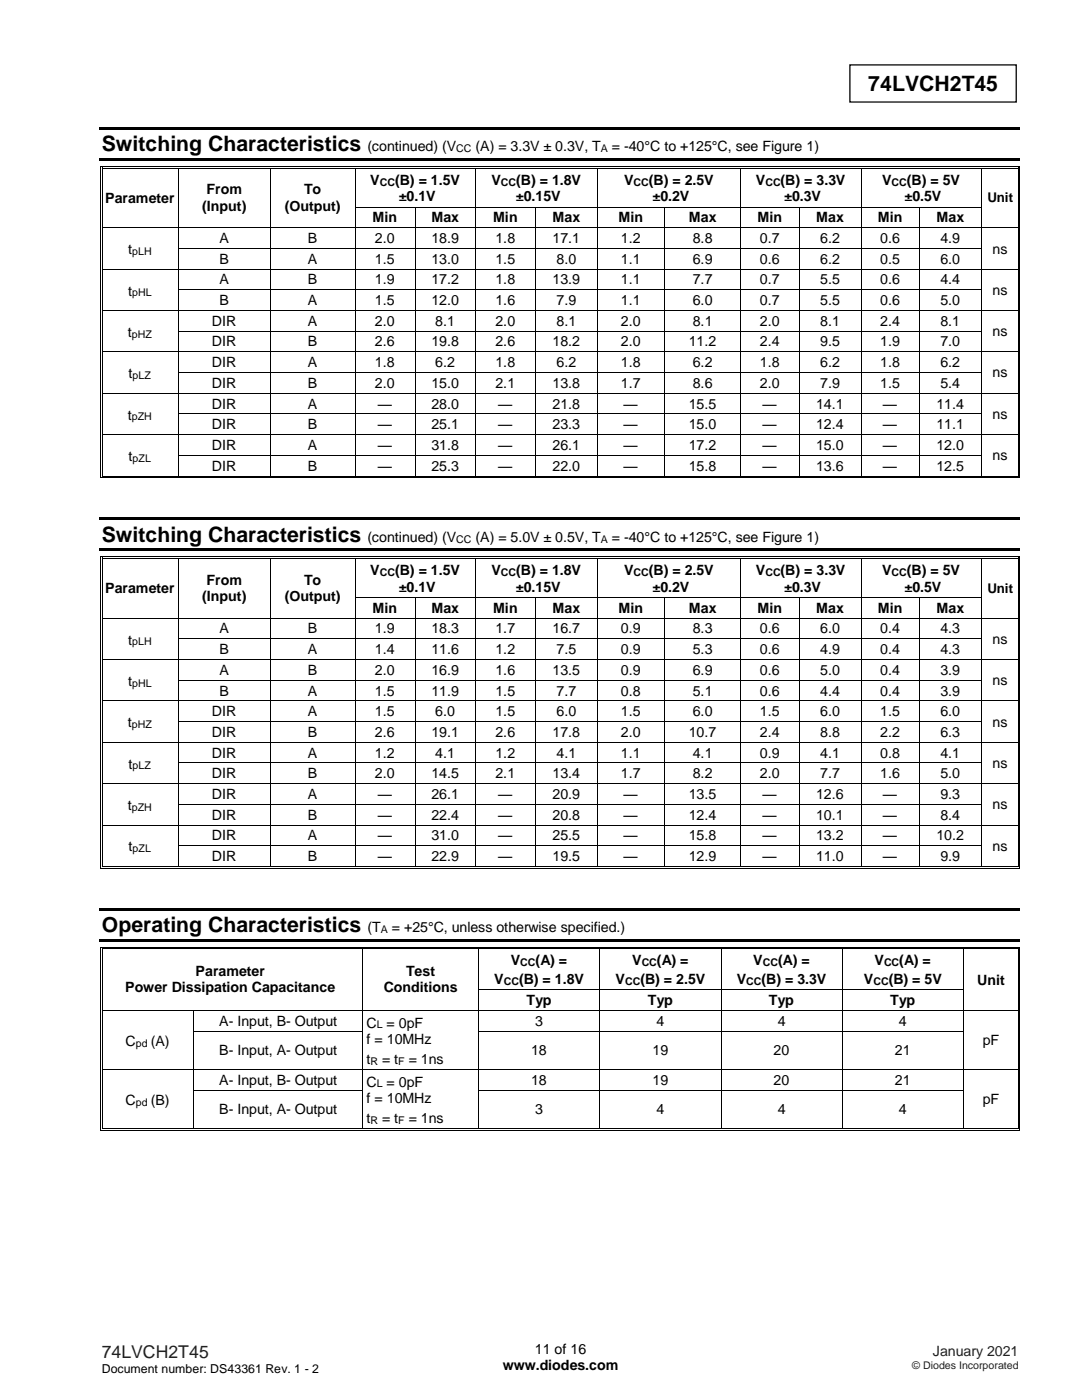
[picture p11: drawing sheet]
<svg xmlns="http://www.w3.org/2000/svg" width="216mm" height="279mm" viewBox="0 0 216 279" stroke-linecap="round" stroke-linejoin="round" font-family="sans-serif">
<defs><g id="words">
<g font-size="4.2">
<text x="173.3" y="18.2">74LVCH2T45</text>
<text x="20.3" y="30.2">Switching Characteristics</text>
<text x="20.3" y="108.1">Switching Characteristics</text>
<text x="20.3" y="186.1">Operating Characteristics</text>
</g>
<text font-size="3.5" fill="#231f20" x="20.3" y="270.9">74LVCH2T45</text>
<g font-size="2.8">
<text x="73.3" y="30.2">(continued) (V</text>
<text x="94.9" y="30.2">(A) = 3.3V ± 0.3V, T</text>
<text x="122.1" y="30.2">= -40°C to +125°C, see Figure 1)</text>
<text x="21" y="40.4">Parameter</text>
<text x="41.2" y="38.8">From</text>
<text x="60.7" y="38.8">To</text>
<text x="73.9" y="36.9">V</text>
<text x="78.8" y="36.9">(B) = 1.5V</text>
<text x="79.6" y="40.2">±0.1V</text>
<text x="98.1" y="36.9">V</text>
<text x="102.9" y="40.2">±0.15V</text>
<text x="103" y="36.9">(B) = 1.8V</text>
<text x="124.5" y="36.9">V</text>
<text x="129.5" y="36.9">(B) = 2.5V</text>
<text x="130.2" y="40.2">±0.2V</text>
<text x="150.8" y="36.9">V</text>
<text x="155.8" y="36.9">(B) = 3.3V</text>
<text x="156.5" y="40.2">±0.3V</text>
<text x="176" y="36.9">V</text>
<text x="180.5" y="40.2">±0.5V</text>
<text x="181" y="36.9">(B) = 5V</text>
<text x="40.4" y="42">(Input)</text>
<text x="56.8" y="42">(Output)</text>
<text x="74.4" y="44.3">Min</text>
<text x="86.1" y="44.3">Max</text>
<text x="98.4" y="44.3">Min</text>
<text x="110.3" y="44.3">Max</text>
<text x="123.4" y="44.3">Min</text>
<text x="137.4" y="44.3">Max</text>
<text x="151.2" y="44.3">Min</text>
<text x="162.8" y="44.3">Max</text>
<text x="175.2" y="44.3">Min</text>
<text x="186.9" y="44.3">Max</text>
<text x="25.6" y="50.7">t</text>
<text x="43.8" y="48.5">A</text>
<text x="43.8" y="52.6">B</text>
<text x="61.4" y="48.5">B</text>
<text x="61.4" y="52.6">A</text>
<text x="74.8" y="48.5">2.0</text>
<text x="74.8" y="52.6">1.5</text>
<text x="86.1" y="48.5">18.9</text>
<text x="86.1" y="52.6">13.0</text>
<text x="98.9" y="48.5">1.8</text>
<text x="98.9" y="52.6">1.5</text>
<text x="110.3" y="48.5">17.1</text>
<text x="111.1" y="52.6">8.0</text>
<text x="123.9" y="48.5">1.2</text>
<text x="123.9" y="52.6">1.1</text>
<text x="138.2" y="48.5">8.8</text>
<text x="138.2" y="52.6">6.9</text>
<text x="151.6" y="48.5">0.7</text>
<text x="151.6" y="52.6">0.6</text>
<text x="163.7" y="48.5">6.2</text>
<text x="163.7" y="52.6">6.2</text>
<text x="175.6" y="48.5">0.6</text>
<text x="175.6" y="52.6">0.5</text>
<text x="187.7" y="48.5">4.9</text>
<text x="187.7" y="52.6">6.0</text>
<text x="198.1" y="50.6">ns</text>
<text x="25.6" y="59">t</text>
<text x="43.8" y="56.8">A</text>
<text x="61.4" y="56.8">B</text>
<text x="74.8" y="56.8">1.9</text>
<text x="86.1" y="56.8">17.2</text>
<text x="98.9" y="56.8">1.8</text>
<text x="110.3" y="56.8">13.9</text>
<text x="123.9" y="56.8">1.1</text>
<text x="138.2" y="56.8">7.7</text>
<text x="151.6" y="56.8">0.7</text>
<text x="163.7" y="56.8">5.5</text>
<text x="175.6" y="56.8">0.6</text>
<text x="187.7" y="56.8">4.4</text>
<text x="198.1" y="58.9">ns</text>
<text x="42.3" y="65">DIR</text>
<text x="43.8" y="60.9">B</text>
<text x="61.4" y="60.9">A</text>
<text x="61.4" y="65">A</text>
<text x="74.8" y="60.9">1.5</text>
<text x="74.8" y="65">2.0</text>
<text x="86.1" y="60.9">12.0</text>
<text x="86.8" y="65">8.1</text>
<text x="98.9" y="60.9">1.6</text>
<text x="98.9" y="65">2.0</text>
<text x="111.1" y="60.9">7.9</text>
<text x="111.1" y="65">8.1</text>
<text x="123.9" y="60.9">1.1</text>
<text x="123.9" y="65">2.0</text>
<text x="138.2" y="60.9">6.0</text>
<text x="138.2" y="65">8.1</text>
<text x="151.6" y="60.9">0.7</text>
<text x="151.6" y="65">2.0</text>
<text x="163.7" y="60.9">5.5</text>
<text x="163.7" y="65">8.1</text>
<text x="175.6" y="60.9">0.6</text>
<text x="175.6" y="65">2.4</text>
<text x="187.7" y="60.9">5.0</text>
<text x="187.7" y="65">8.1</text>
<text x="25.5" y="67.2">t</text>
<text x="42.3" y="69.1">DIR</text>
<text x="61.4" y="69.1">B</text>
<text x="74.8" y="69.1">2.6</text>
<text x="86.1" y="69.1">19.8</text>
<text x="98.9" y="69.1">2.6</text>
<text x="110.3" y="69.1">18.2</text>
<text x="123.9" y="69.1">2.0</text>
<text x="137.4" y="69.1">11.2</text>
<text x="151.6" y="69.1">2.4</text>
<text x="163.7" y="69.1">9.5</text>
<text x="175.6" y="69.1">1.9</text>
<text x="187.7" y="69.1">7.0</text>
<text x="198.1" y="67.1">ns</text>
<text x="25.7" y="75.5">t</text>
<text x="42.3" y="73.3">DIR</text>
<text x="42.3" y="77.4">DIR</text>
<text x="61.4" y="73.3">A</text>
<text x="61.4" y="77.4">B</text>
<text x="74.8" y="73.3">1.8</text>
<text x="74.8" y="77.4">2.0</text>
<text x="86.1" y="77.4">15.0</text>
<text x="86.8" y="73.3">6.2</text>
<text x="98.9" y="73.3">1.8</text>
<text x="98.9" y="77.4">2.1</text>
<text x="110.3" y="77.4">13.8</text>
<text x="111.1" y="73.3">6.2</text>
<text x="123.9" y="73.3">1.8</text>
<text x="123.9" y="77.4">1.7</text>
<text x="138.2" y="73.3">6.2</text>
<text x="138.2" y="77.4">8.6</text>
<text x="151.6" y="73.3">1.8</text>
<text x="151.6" y="77.4">2.0</text>
<text x="163.7" y="73.3">6.2</text>
<text x="163.7" y="77.4">7.9</text>
<text x="175.6" y="73.3">1.8</text>
<text x="175.6" y="77.4">1.5</text>
<text x="187.7" y="73.3">6.2</text>
<text x="187.7" y="77.4">5.4</text>
<text x="198.1" y="75.3">ns</text>
<text x="25.5" y="83.7">t</text>
<text x="42.3" y="81.5">DIR</text>
<text x="61.4" y="81.5">A</text>
<text x="75.4" y="81.5">—</text>
<text x="86.1" y="81.5">28.0</text>
<text x="99.4" y="81.5">—</text>
<text x="110.3" y="81.5">21.8</text>
<text x="124.4" y="81.5">—</text>
<text x="137.4" y="81.5">15.5</text>
<text x="152.2" y="81.5">—</text>
<text x="162.8" y="81.5">14.1</text>
<text x="176.2" y="81.5">—</text>
<text x="186.9" y="81.5">11.4</text>
<text x="198.1" y="83.6">ns</text>
<text x="42.3" y="85.6">DIR</text>
<text x="42.3" y="89.8">DIR</text>
<text x="61.4" y="85.6">B</text>
<text x="61.4" y="89.8">A</text>
<text x="75.4" y="85.6">—</text>
<text x="75.4" y="89.8">—</text>
<text x="86.1" y="85.6">25.1</text>
<text x="86.1" y="89.8">31.8</text>
<text x="99.4" y="85.6">—</text>
<text x="99.4" y="89.8">—</text>
<text x="110.3" y="85.6">23.3</text>
<text x="110.3" y="89.8">26.1</text>
<text x="124.4" y="85.6">—</text>
<text x="124.4" y="89.8">—</text>
<text x="137.4" y="85.6">15.0</text>
<text x="137.4" y="89.8">17.2</text>
<text x="152.2" y="85.6">—</text>
<text x="152.2" y="89.8">—</text>
<text x="162.8" y="85.6">12.4</text>
<text x="162.8" y="89.8">15.0</text>
<text x="176.2" y="85.6">—</text>
<text x="176.2" y="89.8">—</text>
<text x="186.9" y="85.6">11.1</text>
<text x="186.9" y="89.8">12.0</text>
<text x="25.7" y="92">t</text>
<text x="42.3" y="93.9">DIR</text>
<text x="61.4" y="93.9">B</text>
<text x="75.4" y="93.9">—</text>
<text x="86.1" y="93.9">25.3</text>
<text x="99.4" y="93.9">—</text>
<text x="110.3" y="93.9">22.0</text>
<text x="124.4" y="93.9">—</text>
<text x="137.4" y="93.9">15.8</text>
<text x="152.2" y="93.9">—</text>
<text x="162.8" y="93.9">13.6</text>
<text x="176.2" y="93.9">—</text>
<text x="186.9" y="93.9">12.5</text>
<text x="198.1" y="91.8">ns</text>
<text x="73.3" y="108.1">(continued) (V</text>
<text x="94.9" y="108.1">(A) = 5.0V ± 0.5V, T</text>
<text x="122.1" y="108.1">= -40°C to +125°C, see Figure 1)</text>
<text x="21" y="118.4">Parameter</text>
<text x="40.4" y="119.9">(Input)</text>
<text x="41.2" y="116.7">From</text>
<text x="56.8" y="119.9">(Output)</text>
<text x="60.7" y="116.7">To</text>
<text x="73.9" y="114.8">V</text>
<text x="78.8" y="114.8">(B) = 1.5V</text>
<text x="79.6" y="118.1">±0.1V</text>
<text x="98.1" y="114.8">V</text>
<text x="102.9" y="118.1">±0.15V</text>
<text x="103" y="114.8">(B) = 1.8V</text>
<text x="124.5" y="114.8">V</text>
<text x="129.5" y="114.8">(B) = 2.5V</text>
<text x="130.2" y="118.1">±0.2V</text>
<text x="150.8" y="114.8">V</text>
<text x="155.8" y="114.8">(B) = 3.3V</text>
<text x="156.5" y="118.1">±0.3V</text>
<text x="176" y="114.8">V</text>
<text x="180.5" y="118.1">±0.5V</text>
<text x="181" y="114.8">(B) = 5V</text>
<text x="74.4" y="122.3">Min</text>
<text x="86.1" y="122.3">Max</text>
<text x="98.4" y="122.3">Min</text>
<text x="110.3" y="122.3">Max</text>
<text x="123.4" y="122.3">Min</text>
<text x="137.4" y="122.3">Max</text>
<text x="151.2" y="122.3">Min</text>
<text x="162.8" y="122.3">Max</text>
<text x="175.2" y="122.3">Min</text>
<text x="186.9" y="122.3">Max</text>
<text x="25.6" y="128.6">t</text>
<text x="43.8" y="126.4">A</text>
<text x="43.8" y="130.6">B</text>
<text x="61.4" y="126.4">B</text>
<text x="61.4" y="130.6">A</text>
<text x="74.8" y="126.4">1.9</text>
<text x="74.8" y="130.6">1.4</text>
<text x="86.1" y="126.4">18.3</text>
<text x="86.1" y="130.6">11.6</text>
<text x="98.9" y="126.4">1.7</text>
<text x="98.9" y="130.6">1.2</text>
<text x="110.3" y="126.4">16.7</text>
<text x="111.1" y="130.6">7.5</text>
<text x="123.9" y="126.4">0.9</text>
<text x="123.9" y="130.6">0.9</text>
<text x="138.2" y="126.4">8.3</text>
<text x="138.2" y="130.6">5.3</text>
<text x="151.6" y="126.4">0.6</text>
<text x="151.6" y="130.6">0.6</text>
<text x="163.7" y="126.4">6.0</text>
<text x="163.7" y="130.6">4.9</text>
<text x="175.6" y="126.4">0.4</text>
<text x="175.6" y="130.6">0.4</text>
<text x="187.7" y="126.4">4.3</text>
<text x="187.7" y="130.6">4.3</text>
<text x="198.1" y="128.5">ns</text>
<text x="25.6" y="136.9">t</text>
<text x="43.8" y="134.7">A</text>
<text x="61.4" y="134.7">B</text>
<text x="74.8" y="134.7">2.0</text>
<text x="86.1" y="134.7">16.9</text>
<text x="98.9" y="134.7">1.6</text>
<text x="110.3" y="134.7">13.5</text>
<text x="123.9" y="134.7">0.9</text>
<text x="138.2" y="134.7">6.9</text>
<text x="151.6" y="134.7">0.6</text>
<text x="163.7" y="134.7">5.0</text>
<text x="175.6" y="134.7">0.4</text>
<text x="187.7" y="134.7">3.9</text>
<text x="198.1" y="136.8">ns</text>
<text x="42.3" y="142.9">DIR</text>
<text x="43.8" y="138.8">B</text>
<text x="61.4" y="138.8">A</text>
<text x="61.4" y="142.9">A</text>
<text x="74.8" y="138.8">1.5</text>
<text x="74.8" y="142.9">1.5</text>
<text x="86.1" y="138.8">11.9</text>
<text x="86.8" y="142.9">6.0</text>
<text x="98.9" y="138.8">1.5</text>
<text x="98.9" y="142.9">1.5</text>
<text x="111.1" y="138.8">7.7</text>
<text x="111.1" y="142.9">6.0</text>
<text x="123.9" y="138.8">0.8</text>
<text x="123.9" y="142.9">1.5</text>
<text x="138.2" y="138.8">5.1</text>
<text x="138.2" y="142.9">6.0</text>
<text x="151.6" y="138.8">0.6</text>
<text x="151.6" y="142.9">1.5</text>
<text x="163.7" y="138.8">4.4</text>
<text x="163.7" y="142.9">6.0</text>
<text x="175.6" y="138.8">0.4</text>
<text x="175.6" y="142.9">1.5</text>
<text x="187.7" y="138.8">3.9</text>
<text x="187.7" y="142.9">6.0</text>
<text x="25.5" y="145.1">t</text>
<text x="42.3" y="147.1">DIR</text>
<text x="61.4" y="147.1">B</text>
<text x="74.8" y="147.1">2.6</text>
<text x="86.1" y="147.1">19.1</text>
<text x="98.9" y="147.1">2.6</text>
<text x="110.3" y="147.1">17.8</text>
<text x="123.9" y="147.1">2.0</text>
<text x="137.4" y="147.1">10.7</text>
<text x="151.6" y="147.1">2.4</text>
<text x="163.7" y="147.1">8.8</text>
<text x="175.6" y="147.1">2.2</text>
<text x="187.7" y="147.1">6.3</text>
<text x="198.1" y="145">ns</text>
<text x="25.7" y="153.4">t</text>
<text x="42.3" y="151.2">DIR</text>
<text x="42.3" y="155.3">DIR</text>
<text x="61.4" y="151.2">A</text>
<text x="61.4" y="155.3">B</text>
<text x="74.8" y="151.2">1.2</text>
<text x="74.8" y="155.3">2.0</text>
<text x="86.1" y="155.3">14.5</text>
<text x="86.8" y="151.2">4.1</text>
<text x="98.9" y="151.2">1.2</text>
<text x="98.9" y="155.3">2.1</text>
<text x="110.3" y="155.3">13.4</text>
<text x="111.1" y="151.2">4.1</text>
<text x="123.9" y="151.2">1.1</text>
<text x="123.9" y="155.3">1.7</text>
<text x="138.2" y="151.2">4.1</text>
<text x="138.2" y="155.3">8.2</text>
<text x="151.6" y="151.2">0.9</text>
<text x="151.6" y="155.3">2.0</text>
<text x="163.7" y="151.2">4.1</text>
<text x="163.7" y="155.3">7.7</text>
<text x="175.6" y="151.2">0.8</text>
<text x="175.6" y="155.3">1.6</text>
<text x="187.7" y="151.2">4.1</text>
<text x="187.7" y="155.3">5.0</text>
<text x="198.1" y="153.3">ns</text>
<text x="25.5" y="161.7">t</text>
<text x="42.3" y="159.5">DIR</text>
<text x="61.4" y="159.5">A</text>
<text x="75.4" y="159.5">—</text>
<text x="86.1" y="159.5">26.1</text>
<text x="99.4" y="159.5">—</text>
<text x="110.3" y="159.5">20.9</text>
<text x="124.4" y="159.5">—</text>
<text x="137.4" y="159.5">13.5</text>
<text x="152.2" y="159.5">—</text>
<text x="162.8" y="159.5">12.6</text>
<text x="176.2" y="159.5">—</text>
<text x="187.7" y="159.5">9.3</text>
<text x="198.1" y="161.5">ns</text>
<text x="42.3" y="163.6">DIR</text>
<text x="42.3" y="167.7">DIR</text>
<text x="61.4" y="163.6">B</text>
<text x="61.4" y="167.7">A</text>
<text x="75.4" y="163.6">—</text>
<text x="75.4" y="167.7">—</text>
<text x="86.1" y="163.6">22.4</text>
<text x="86.1" y="167.7">31.0</text>
<text x="99.4" y="163.6">—</text>
<text x="99.4" y="167.7">—</text>
<text x="110.3" y="163.6">20.8</text>
<text x="110.3" y="167.7">25.5</text>
<text x="124.4" y="163.6">—</text>
<text x="124.4" y="167.7">—</text>
<text x="137.4" y="163.6">12.4</text>
<text x="137.4" y="167.7">15.8</text>
<text x="152.2" y="163.6">—</text>
<text x="152.2" y="167.7">—</text>
<text x="162.8" y="163.6">10.1</text>
<text x="162.8" y="167.7">13.2</text>
<text x="176.2" y="163.6">—</text>
<text x="176.2" y="167.7">—</text>
<text x="186.9" y="167.7">10.2</text>
<text x="187.7" y="163.6">8.4</text>
<text x="25.7" y="169.9">t</text>
<text x="42.3" y="171.9">DIR</text>
<text x="61.4" y="171.9">B</text>
<text x="75.4" y="171.9">—</text>
<text x="86.1" y="171.9">22.9</text>
<text x="99.4" y="171.9">—</text>
<text x="110.3" y="171.9">19.5</text>
<text x="124.4" y="171.9">—</text>
<text x="137.4" y="171.9">12.9</text>
<text x="152.2" y="171.9">—</text>
<text x="162.8" y="171.9">11.0</text>
<text x="176.2" y="171.9">—</text>
<text x="187.7" y="171.9">9.9</text>
<text x="198.1" y="169.8">ns</text>
<text x="73.3" y="186.1">(T</text>
<text x="78.2" y="186.1">= +25°C, unless otherwise specified.)</text>
<text x="39" y="194.8">Parameter</text>
<text x="81" y="194.8">Test</text>
<text x="98.6" y="196.4">V</text>
<text x="101.9" y="192.7">V</text>
<text x="103.6" y="196.4">(B) = 1.8V</text>
<text x="106.9" y="192.7">(A) =</text>
<text x="122.8" y="196.4">V</text>
<text x="126.1" y="192.7">V</text>
<text x="127.8" y="196.4">(B) = 2.5V</text>
<text x="131.1" y="192.7">(A) =</text>
<text x="147" y="196.4">V</text>
<text x="150.3" y="192.7">V</text>
<text x="152" y="196.4">(B) = 3.3V</text>
<text x="155.3" y="192.7">(A) =</text>
<text x="172.4" y="196.4">V</text>
<text x="174.5" y="192.7">V</text>
<text x="177.3" y="196.4">(B) = 5V</text>
<text x="179.4" y="192.7">(A) =</text>
<text x="195" y="196.5">Unit</text>
<text x="25" y="198.1">Power Dissipation Capacitance</text>
<text x="76.6" y="198.1">Conditions</text>
<text x="105" y="200.6">Typ</text>
<text x="129.3" y="200.6">Typ</text>
<text x="153.4" y="200.6">Typ</text>
<text x="177.6" y="200.6">Typ</text>
<text x="25.1" y="208.7">C</text>
<text x="30.1" y="208.7">(A)</text>
<text x="43.7" y="204.7">A- Input, B- Output</text>
<text x="73.1" y="205.1">C = 0pF</text>
<text x="73.1" y="208.4">f = 10MHz</text>
<text x="106.8" y="204.7">3</text>
<text x="131" y="204.7">4</text>
<text x="155.2" y="204.7">4</text>
<text x="179.4" y="204.7">4</text>
<text x="196.1" y="208.6">pF</text>
<text x="43.7" y="210.6">B- Input, A- Output</text>
<text x="73.1" y="212.4">t</text>
<text x="76.3" y="212.4">= t</text>
<text x="81.6" y="212.4">= 1ns</text>
<text x="106" y="210.6">18</text>
<text x="130.2" y="210.6">19</text>
<text x="154.4" y="210.6">20</text>
<text x="178.6" y="210.6">21</text>
<text x="25.1" y="220.5">C</text>
<text x="30.1" y="220.5">(B)</text>
<text x="43.7" y="216.5">A- Input, B- Output</text>
<text x="73.1" y="216.9">C = 0pF</text>
<text x="73.1" y="220.2">f = 10MHz</text>
<text x="106" y="216.5">18</text>
<text x="130.2" y="216.5">19</text>
<text x="154.4" y="216.5">20</text>
<text x="178.6" y="216.5">21</text>
<text x="196.1" y="220.4">pF</text>
<text x="43.7" y="222.4">B- Input, A- Output</text>
<text x="73.1" y="224.1">t</text>
<text x="76.3" y="224.1">= t</text>
<text x="81.6" y="224.1">= 1ns</text>
<text x="106.8" y="222.4">3</text>
<text x="131" y="222.4">4</text>
<text x="155.2" y="222.4">4</text>
<text x="179.4" y="222.4">4</text>
<text x="100.3" y="273.5">www.diodes.com</text>
<text x="106.7" y="270.2">11 of 16</text>
</g>
<text font-size="2.8" fill="#231f20" x="186.1" y="270.6">January 2021</text>
<g font-size="2.7">
<text x="197" y="40.4">Unit</text>
<text x="197" y="118.3">Unit</text>
</g>
<text font-size="2.5" x="20.3" y="274">Document number: DS43361 Rev. 1 - 2</text>
<g font-size="2.1">
<text x="91" y="30.4">CC</text>
<text x="119.9" y="30.4">A</text>
<text x="75.8" y="37">CC</text>
<text x="100" y="37">CC</text>
<text x="126.4" y="37">CC</text>
<text x="152.7" y="37">CC</text>
<text x="177.9" y="37">CC</text>
<text x="26.4" y="50.9">pLH</text>
<text x="26.4" y="59.1">pHL</text>
<text x="26.3" y="67.4">pHZ</text>
<text x="26.5" y="75.7">pLZ</text>
<text x="26.3" y="83.9">pZH</text>
<text x="26.5" y="92.2">pZL</text>
<text x="91" y="108.3">CC</text>
<text x="119.9" y="108.3">A</text>
<text x="75.8" y="115">CC</text>
<text x="100" y="115">CC</text>
<text x="126.4" y="115">CC</text>
<text x="152.7" y="115">CC</text>
<text x="177.9" y="115">CC</text>
<text x="26.4" y="128.8">pLH</text>
<text x="26.4" y="137.1">pHL</text>
<text x="26.3" y="145.3">pHZ</text>
<text x="26.5" y="153.6">pLZ</text>
<text x="26.3" y="161.8">pZH</text>
<text x="26.5" y="170.1">pZL</text>
<text x="76" y="186.2">A</text>
<text x="100.5" y="196.5">CC</text>
<text x="103.8" y="192.9">CC</text>
<text x="124.7" y="196.5">CC</text>
<text x="128" y="192.9">CC</text>
<text x="148.9" y="196.5">CC</text>
<text x="152.2" y="192.9">CC</text>
<text x="174.3" y="196.5">CC</text>
<text x="176.4" y="192.9">CC</text>
<text x="27.1" y="208.9">pd</text>
<text x="75.2" y="205.3">L</text>
<text x="73.9" y="212.5">R</text>
<text x="79.5" y="212.5">F</text>
<text x="27.1" y="220.7">pd</text>
<text x="75.2" y="217">L</text>
<text x="73.9" y="224.3">R</text>
<text x="79.5" y="224.3">F</text>
</g>
<text font-size="2.1" fill="#231f20" x="182" y="273.2">© Diodes Incorporated</text>
</g></defs>
<path d="M169.6 13h33.2v7.4h-33.2z" fill="none" stroke="#000" stroke-width=".25"/>
<g fill="#000">
<path d="M19.8 25.4h183.6v.5h-183.6z" fill-rule="evenodd"/>
<path d="M19.8 31.5h183.6v.6h-183.6z" fill-rule="evenodd"/>
<path d="M20 33.1h.2v.6h-.2z" fill-rule="evenodd"/>
<path d="M20 33.1h.5v.2h-.5z" fill-rule="evenodd"/>
<path d="M20.3 33.5h.2v.2h-.2z" fill-rule="evenodd"/>
<path d="M20.3 33.5h.2v.1h-.2z" fill-rule="evenodd"/>
<path d="M35.5 33.6l.2 .1z" fill-rule="evenodd"/>
<path d="M35.5 33.1h.5v.2h-.5z" fill-rule="evenodd"/>
<path d="M35.5 33.5h.5v.1h-.5z" fill-rule="evenodd"/>
<path d="M53.9 33.6l.1 .1z" fill-rule="evenodd"/>
<path d="M53.9 33.1h.5v.2h-.5z" fill-rule="evenodd"/>
<path d="M53.9 33.5h.5v.1h-.5z" fill-rule="evenodd"/>
<path d="M70.8 33.6l.1 .1z" fill-rule="evenodd"/>
<path d="M70.8 33.1h.5v.2h-.5z" fill-rule="evenodd"/>
<path d="M70.8 33.5h.5v.1h-.5z" fill-rule="evenodd"/>
<path d="M94.8 33.6l.1 .1z" fill-rule="evenodd"/>
<path d="M94.8 33.1h.5v.2h-.5z" fill-rule="evenodd"/>
<path d="M94.8 33.5h.5v.1h-.5z" fill-rule="evenodd"/>
<path d="M119.1 33.6l.1 .1z" fill-rule="evenodd"/>
<path d="M119.1 33.1h.5v.2h-.5z" fill-rule="evenodd"/>
<path d="M119.1 33.5h.5v.1h-.5z" fill-rule="evenodd"/>
<path d="M147.7 33.6l.2 .1z" fill-rule="evenodd"/>
<path d="M147.7 33.1h.5v.2h-.5z" fill-rule="evenodd"/>
<path d="M147.7 33.5h.5v.1h-.5z" fill-rule="evenodd"/>
<path d="M171.7 33.6l.2 .1z" fill-rule="evenodd"/>
<path d="M171.7 33.1h.5v.2h-.5z" fill-rule="evenodd"/>
<path d="M171.7 33.5h.5v.1h-.5z" fill-rule="evenodd"/>
<path d="M195.7 33.6l.2 .1z" fill-rule="evenodd"/>
<path d="M195.7 33.1h.6v.2h-.6z" fill-rule="evenodd"/>
<path d="M195.7 33.5h.6v.1h-.6z" fill-rule="evenodd"/>
<path d="M203.1 33.1h.5v.2h-.5z" fill-rule="evenodd"/>
<path d="M203.1 33.5h.1v.2h-.1z" fill-rule="evenodd"/>
<path d="M203.1 33.5h.1v.1h-.1z" fill-rule="evenodd"/>
<path d="M203.4 33.1h.2v.6h-.2z" fill-rule="evenodd"/>
<path d="M20 41.2h.2v.2h-.2z" fill-rule="evenodd"/>
<path d="M20 45.4h.2v.2h-.2z" fill-rule="evenodd"/>
<path d="M20 49.5h.2v.2h-.2z" fill-rule="evenodd"/>
<path d="M20 53.6h.2v.2h-.2z" fill-rule="evenodd"/>
<path d="M20 57.7h.2v.2h-.2z" fill-rule="evenodd"/>
<path d="M20.3 41.2h.2v.2h-.2z" fill-rule="evenodd"/>
<path d="M20.3 45.4h.2v.2h-.2z" fill-rule="evenodd"/>
<path d="M20.3 49.5h.2v.2h-.2z" fill-rule="evenodd"/>
<path d="M20.3 53.6h.2v.2h-.2z" fill-rule="evenodd"/>
<path d="M20.3 57.7h.2v.2h-.2z" fill-rule="evenodd"/>
<path d="M35.5 41.2h.2v.2h-.2z" fill-rule="evenodd"/>
<path d="M35.5 45.4h.2v.2h-.2z" fill-rule="evenodd"/>
<path d="M35.5 49.5h.2v.2h-.2z" fill-rule="evenodd"/>
<path d="M35.5 53.6h.2v.2h-.2z" fill-rule="evenodd"/>
<path d="M35.5 57.7h.2v.2h-.2z" fill-rule="evenodd"/>
<path d="M53.9 41.2h.1v.2h-.1z" fill-rule="evenodd"/>
<path d="M53.9 45.4h.1v.2h-.1z" fill-rule="evenodd"/>
<path d="M53.9 49.5h.1v.2h-.1z" fill-rule="evenodd"/>
<path d="M53.9 53.6h.1v.2h-.1z" fill-rule="evenodd"/>
<path d="M53.9 57.7h.1v.2h-.1z" fill-rule="evenodd"/>
<path d="M70.8 41.2h.1v.2h-.1z" fill-rule="evenodd"/>
<path d="M70.8 45.4h.1v.2h-.1z" fill-rule="evenodd"/>
<path d="M70.8 49.5h.1v.2h-.1z" fill-rule="evenodd"/>
<path d="M70.8 53.6h.1v.2h-.1z" fill-rule="evenodd"/>
<path d="M70.8 57.7h.1v.2h-.1z" fill-rule="evenodd"/>
<path d="M82.7 41.2h.2v.2h-.2z" fill-rule="evenodd"/>
<path d="M82.7 45.4h.2v.2h-.2z" fill-rule="evenodd"/>
<path d="M82.7 49.5h.2v.2h-.2z" fill-rule="evenodd"/>
<path d="M82.7 53.6h.2v.2h-.2z" fill-rule="evenodd"/>
<path d="M82.7 57.7h.2v.2h-.2z" fill-rule="evenodd"/>
<path d="M94.8 41.2h.1v.2h-.1z" fill-rule="evenodd"/>
<path d="M94.8 45.4h.1v.2h-.1z" fill-rule="evenodd"/>
<path d="M94.8 49.5h.1v.2h-.1z" fill-rule="evenodd"/>
<path d="M94.8 53.6h.1v.2h-.1z" fill-rule="evenodd"/>
<path d="M94.8 57.7h.1v.2h-.1z" fill-rule="evenodd"/>
<path d="M106.8 41.2h.2v.2h-.2z" fill-rule="evenodd"/>
<path d="M106.8 45.4h.2v.2h-.2z" fill-rule="evenodd"/>
<path d="M106.8 49.5h.2v.2h-.2z" fill-rule="evenodd"/>
<path d="M106.8 53.6h.2v.2h-.2z" fill-rule="evenodd"/>
<path d="M106.8 57.7h.2v.2h-.2z" fill-rule="evenodd"/>
<path d="M119.1 41.2h.1v.2h-.1z" fill-rule="evenodd"/>
<path d="M119.1 45.4h.1v.2h-.1z" fill-rule="evenodd"/>
<path d="M119.1 49.5h.1v.2h-.1z" fill-rule="evenodd"/>
<path d="M119.1 53.6h.1v.2h-.1z" fill-rule="evenodd"/>
<path d="M119.1 57.7h.1v.2h-.1z" fill-rule="evenodd"/>
<path d="M132.5 41.2h.2v.2h-.2z" fill-rule="evenodd"/>
<path d="M132.5 45.4h.2v.2h-.2z" fill-rule="evenodd"/>
<path d="M132.5 49.5h.2v.2h-.2z" fill-rule="evenodd"/>
<path d="M132.5 53.6h.2v.2h-.2z" fill-rule="evenodd"/>
<path d="M132.5 57.7h.2v.2h-.2z" fill-rule="evenodd"/>
<path d="M147.7 41.2h.2v.2h-.2z" fill-rule="evenodd"/>
<path d="M147.7 45.4h.2v.2h-.2z" fill-rule="evenodd"/>
<path d="M147.7 49.5h.2v.2h-.2z" fill-rule="evenodd"/>
<path d="M147.7 53.6h.2v.2h-.2z" fill-rule="evenodd"/>
<path d="M147.7 57.7h.2v.2h-.2z" fill-rule="evenodd"/>
<path d="M159.4 41.2h.1v.2h-.1z" fill-rule="evenodd"/>
<path d="M159.4 45.4h.1v.2h-.1z" fill-rule="evenodd"/>
<path d="M159.4 49.5h.1v.2h-.1z" fill-rule="evenodd"/>
<path d="M159.4 53.6h.1v.2h-.1z" fill-rule="evenodd"/>
<path d="M159.4 57.7h.1v.2h-.1z" fill-rule="evenodd"/>
<path d="M171.7 41.2h.2v.2h-.2z" fill-rule="evenodd"/>
<path d="M171.7 45.4h.2v.2h-.2z" fill-rule="evenodd"/>
<path d="M171.7 49.5h.2v.2h-.2z" fill-rule="evenodd"/>
<path d="M171.7 53.6h.2v.2h-.2z" fill-rule="evenodd"/>
<path d="M171.7 57.7h.2v.2h-.2z" fill-rule="evenodd"/>
<path d="M183.4 41.2h.2v.2h-.2z" fill-rule="evenodd"/>
<path d="M183.4 45.4h.2v.2h-.2z" fill-rule="evenodd"/>
<path d="M183.4 49.5h.2v.2h-.2z" fill-rule="evenodd"/>
<path d="M183.4 53.6h.2v.2h-.2z" fill-rule="evenodd"/>
<path d="M183.4 57.7h.2v.2h-.2z" fill-rule="evenodd"/>
<path d="M195.7 41.2h.2v.2h-.2z" fill-rule="evenodd"/>
<path d="M195.7 45.4h.2v.2h-.2z" fill-rule="evenodd"/>
<path d="M195.7 49.5h.2v.2h-.2z" fill-rule="evenodd"/>
<path d="M195.7 53.6h.2v.2h-.2z" fill-rule="evenodd"/>
<path d="M195.7 57.7h.2v.2h-.2z" fill-rule="evenodd"/>
<path d="M203.1 41.2h.1v.2h-.1z" fill-rule="evenodd"/>
<path d="M203.1 45.4h.1v.2h-.1z" fill-rule="evenodd"/>
<path d="M203.1 49.5h.1v.2h-.1z" fill-rule="evenodd"/>
<path d="M203.1 53.6h.1v.2h-.1z" fill-rule="evenodd"/>
<path d="M203.1 57.7h.1v.2h-.1z" fill-rule="evenodd"/>
<path d="M203.4 41.2h.2v.2h-.2z" fill-rule="evenodd"/>
<path d="M203.4 45.4h.2v.2h-.2z" fill-rule="evenodd"/>
<path d="M203.4 49.5h.2v.2h-.2z" fill-rule="evenodd"/>
<path d="M203.4 53.6h.2v.2h-.2z" fill-rule="evenodd"/>
<path d="M203.4 57.7h.2v.2h-.2z" fill-rule="evenodd"/>
<path d="M20 61.9h.2v.2h-.2z" fill-rule="evenodd"/>
<path d="M20 66h.2v.2h-.2z" fill-rule="evenodd"/>
<path d="M20 70.2h.2v.1h-.2z" fill-rule="evenodd"/>
<path d="M20 74.3h.2v.1h-.2z" fill-rule="evenodd"/>
<path d="M20 78.4h.2v.2h-.2z" fill-rule="evenodd"/>
<path d="M20.3 61.9h.2v.2h-.2z" fill-rule="evenodd"/>
<path d="M20.3 66h.2v.2h-.2z" fill-rule="evenodd"/>
<path d="M20.3 70.2h.2v.1h-.2z" fill-rule="evenodd"/>
<path d="M20.3 74.3h.2v.1h-.2z" fill-rule="evenodd"/>
<path d="M20.3 78.4h.2v.2h-.2z" fill-rule="evenodd"/>
<path d="M35.5 61.9h.2v.2h-.2z" fill-rule="evenodd"/>
<path d="M35.5 66h.2v.2h-.2z" fill-rule="evenodd"/>
<path d="M35.5 70.2h.2v.1h-.2z" fill-rule="evenodd"/>
<path d="M35.5 74.3h.2v.1h-.2z" fill-rule="evenodd"/>
<path d="M35.5 78.4h.2v.2h-.2z" fill-rule="evenodd"/>
<path d="M53.9 61.9h.1v.2h-.1z" fill-rule="evenodd"/>
<path d="M53.9 66h.1v.2h-.1z" fill-rule="evenodd"/>
<path d="M53.9 70.2h.1v.1h-.1z" fill-rule="evenodd"/>
<path d="M53.9 74.3h.1v.1h-.1z" fill-rule="evenodd"/>
<path d="M53.9 78.4h.1v.2h-.1z" fill-rule="evenodd"/>
<path d="M70.8 61.9h.1v.2h-.1z" fill-rule="evenodd"/>
<path d="M70.8 66h.1v.2h-.1z" fill-rule="evenodd"/>
<path d="M70.8 70.2h.1v.1h-.1z" fill-rule="evenodd"/>
<path d="M70.8 74.3h.1v.1h-.1z" fill-rule="evenodd"/>
<path d="M70.8 78.4h.1v.2h-.1z" fill-rule="evenodd"/>
<path d="M82.7 61.9h.2v.2h-.2z" fill-rule="evenodd"/>
<path d="M82.7 66h.2v.2h-.2z" fill-rule="evenodd"/>
<path d="M82.7 70.2h.2v.1h-.2z" fill-rule="evenodd"/>
<path d="M82.7 74.3h.2v.1h-.2z" fill-rule="evenodd"/>
<path d="M82.7 78.4h.2v.2h-.2z" fill-rule="evenodd"/>
<path d="M94.8 61.9h.1v.2h-.1z" fill-rule="evenodd"/>
<path d="M94.8 66h.1v.2h-.1z" fill-rule="evenodd"/>
<path d="M94.8 70.2h.1v.1h-.1z" fill-rule="evenodd"/>
<path d="M94.8 74.3h.1v.1h-.1z" fill-rule="evenodd"/>
<path d="M94.8 78.4h.1v.2h-.1z" fill-rule="evenodd"/>
<path d="M106.8 61.9h.2v.2h-.2z" fill-rule="evenodd"/>
<path d="M106.8 66h.2v.2h-.2z" fill-rule="evenodd"/>
<path d="M106.8 70.2h.2v.1h-.2z" fill-rule="evenodd"/>
<path d="M106.8 74.3h.2v.1h-.2z" fill-rule="evenodd"/>
<path d="M106.8 78.4h.2v.2h-.2z" fill-rule="evenodd"/>
<path d="M119.1 61.9h.1v.2h-.1z" fill-rule="evenodd"/>
<path d="M119.1 66h.1v.2h-.1z" fill-rule="evenodd"/>
<path d="M119.1 70.2h.1v.1h-.1z" fill-rule="evenodd"/>
<path d="M119.1 74.3h.1v.1h-.1z" fill-rule="evenodd"/>
<path d="M119.1 78.4h.1v.2h-.1z" fill-rule="evenodd"/>
<path d="M132.5 61.9h.2v.2h-.2z" fill-rule="evenodd"/>
<path d="M132.5 66h.2v.2h-.2z" fill-rule="evenodd"/>
<path d="M132.5 70.2h.2v.1h-.2z" fill-rule="evenodd"/>
<path d="M132.5 74.3h.2v.1h-.2z" fill-rule="evenodd"/>
<path d="M132.5 78.4h.2v.2h-.2z" fill-rule="evenodd"/>
<path d="M147.7 61.9h.2v.2h-.2z" fill-rule="evenodd"/>
<path d="M147.7 66h.2v.2h-.2z" fill-rule="evenodd"/>
<path d="M147.7 70.2h.2v.1h-.2z" fill-rule="evenodd"/>
<path d="M147.7 74.3h.2v.1h-.2z" fill-rule="evenodd"/>
<path d="M147.7 78.4h.2v.2h-.2z" fill-rule="evenodd"/>
<path d="M159.4 61.9h.1v.2h-.1z" fill-rule="evenodd"/>
<path d="M159.4 66h.1v.2h-.1z" fill-rule="evenodd"/>
<path d="M159.4 70.2h.1v.1h-.1z" fill-rule="evenodd"/>
<path d="M159.4 74.3h.1v.1h-.1z" fill-rule="evenodd"/>
<path d="M159.4 78.4h.1v.2h-.1z" fill-rule="evenodd"/>
<path d="M171.7 61.9h.2v.2h-.2z" fill-rule="evenodd"/>
<path d="M171.7 66h.2v.2h-.2z" fill-rule="evenodd"/>
<path d="M171.7 70.2h.2v.1h-.2z" fill-rule="evenodd"/>
<path d="M171.7 74.3h.2v.1h-.2z" fill-rule="evenodd"/>
<path d="M171.7 78.4h.2v.2h-.2z" fill-rule="evenodd"/>
<path d="M183.4 61.9h.2v.2h-.2z" fill-rule="evenodd"/>
<path d="M183.4 66h.2v.2h-.2z" fill-rule="evenodd"/>
<path d="M183.4 70.2h.2v.1h-.2z" fill-rule="evenodd"/>
<path d="M183.4 74.3h.2v.1h-.2z" fill-rule="evenodd"/>
<path d="M183.4 78.4h.2v.2h-.2z" fill-rule="evenodd"/>
<path d="M195.7 61.9h.2v.2h-.2z" fill-rule="evenodd"/>
<path d="M195.7 66h.2v.2h-.2z" fill-rule="evenodd"/>
<path d="M195.7 70.2h.2v.1h-.2z" fill-rule="evenodd"/>
<path d="M195.7 74.3h.2v.1h-.2z" fill-rule="evenodd"/>
<path d="M195.7 78.4h.2v.2h-.2z" fill-rule="evenodd"/>
<path d="M203.1 61.9h.1v.2h-.1z" fill-rule="evenodd"/>
<path d="M203.1 66h.1v.2h-.1z" fill-rule="evenodd"/>
<path d="M203.1 70.2h.1v.1h-.1z" fill-rule="evenodd"/>
<path d="M203.1 74.3h.1v.1h-.1z" fill-rule="evenodd"/>
<path d="M203.1 78.4h.1v.2h-.1z" fill-rule="evenodd"/>
<path d="M203.4 61.9h.2v.2h-.2z" fill-rule="evenodd"/>
<path d="M203.4 66h.2v.2h-.2z" fill-rule="evenodd"/>
<path d="M203.4 70.2h.2v.1h-.2z" fill-rule="evenodd"/>
<path d="M203.4 74.3h.2v.1h-.2z" fill-rule="evenodd"/>
<path d="M203.4 78.4h.2v.2h-.2z" fill-rule="evenodd"/>
<path d="M20 82.5h.2v.2h-.2z" fill-rule="evenodd"/>
<path d="M20 86.7h.2v.1h-.2z" fill-rule="evenodd"/>
<path d="M20 90.8h.2v.1h-.2z" fill-rule="evenodd"/>
<path d="M20 94.9h.2v.5h-.2z" fill-rule="evenodd"/>
<path d="M20 95.3h.5v.1h-.5z" fill-rule="evenodd"/>
<path d="M20.3 82.5h.2v.2h-.2z" fill-rule="evenodd"/>
<path d="M20.3 86.7h.2v.1h-.2z" fill-rule="evenodd"/>
<path d="M20.3 90.8h.2v.1h-.2z" fill-rule="evenodd"/>
<path d="M20.3 94.9h.2v.2h-.2z" fill-rule="evenodd"/>
<path d="M20.3 94.9h.2v.2h-.2z" fill-rule="evenodd"/>
<path d="M35.5 82.5h.2v.2h-.2z" fill-rule="evenodd"/>
<path d="M35.5 86.7h.2v.1h-.2z" fill-rule="evenodd"/>
<path d="M35.5 90.8h.2v.1h-.2z" fill-rule="evenodd"/>
<path d="M35.5 94.9h.5v.2h-.5z" fill-rule="evenodd"/>
<path d="M35.5 95.3h.5v.1h-.5z" fill-rule="evenodd"/>
<path d="M53.9 82.5h.1v.2h-.1z" fill-rule="evenodd"/>
<path d="M53.9 86.7h.1v.1h-.1z" fill-rule="evenodd"/>
<path d="M53.9 90.8h.1v.1h-.1z" fill-rule="evenodd"/>
<path d="M53.9 94.9h.5v.2h-.5z" fill-rule="evenodd"/>
<path d="M53.9 95.3h.5v.1h-.5z" fill-rule="evenodd"/>
<path d="M70.8 82.5h.1v.2h-.1z" fill-rule="evenodd"/>
<path d="M70.8 86.7h.1v.1h-.1z" fill-rule="evenodd"/>
<path d="M70.8 90.8h.1v.1h-.1z" fill-rule="evenodd"/>
<path d="M70.8 94.9h.5v.2h-.5z" fill-rule="evenodd"/>
<path d="M70.8 95.3h.5v.1h-.5z" fill-rule="evenodd"/>
<path d="M82.7 82.5h.2v.2h-.2z" fill-rule="evenodd"/>
<path d="M82.7 86.7h.2v.1h-.2z" fill-rule="evenodd"/>
<path d="M82.7 90.8h.2v.1h-.2z" fill-rule="evenodd"/>
<path d="M82.7 94.9h.5v.2h-.5z" fill-rule="evenodd"/>
<path d="M82.7 95.3h.5v.1h-.5z" fill-rule="evenodd"/>
<path d="M94.8 82.5h.1v.2h-.1z" fill-rule="evenodd"/>
<path d="M94.8 86.7h.1v.1h-.1z" fill-rule="evenodd"/>
<path d="M94.8 90.8h.1v.1h-.1z" fill-rule="evenodd"/>
<path d="M94.8 94.9h.5v.2h-.5z" fill-rule="evenodd"/>
<path d="M94.8 95.3h.5v.1h-.5z" fill-rule="evenodd"/>
<path d="M106.8 82.5h.2v.2h-.2z" fill-rule="evenodd"/>
<path d="M106.8 86.7h.2v.1h-.2z" fill-rule="evenodd"/>
<path d="M106.8 90.8h.2v.1h-.2z" fill-rule="evenodd"/>
<path d="M106.8 94.9h.5v.2h-.5z" fill-rule="evenodd"/>
<path d="M106.8 95.3h.5v.1h-.5z" fill-rule="evenodd"/>
<path d="M119.1 82.5h.1v.2h-.1z" fill-rule="evenodd"/>
<path d="M119.1 86.7h.1v.1h-.1z" fill-rule="evenodd"/>
<path d="M119.1 90.8h.1v.1h-.1z" fill-rule="evenodd"/>
<path d="M119.1 94.9h.5v.2h-.5z" fill-rule="evenodd"/>
<path d="M119.1 95.3h.5v.1h-.5z" fill-rule="evenodd"/>
<path d="M132.5 82.5h.2v.2h-.2z" fill-rule="evenodd"/>
<path d="M132.5 86.7h.2v.1h-.2z" fill-rule="evenodd"/>
<path d="M132.5 90.8h.2v.1h-.2z" fill-rule="evenodd"/>
<path d="M132.5 94.9h.5v.2h-.5z" fill-rule="evenodd"/>
<path d="M132.5 95.3h.5v.1h-.5z" fill-rule="evenodd"/>
<path d="M147.7 82.5h.2v.2h-.2z" fill-rule="evenodd"/>
<path d="M147.7 86.7h.2v.1h-.2z" fill-rule="evenodd"/>
<path d="M147.7 90.8h.2v.1h-.2z" fill-rule="evenodd"/>
<path d="M147.7 94.9h.5v.2h-.5z" fill-rule="evenodd"/>
<path d="M147.7 95.3h.5v.1h-.5z" fill-rule="evenodd"/>
<path d="M159.4 82.5h.1v.2h-.1z" fill-rule="evenodd"/>
<path d="M159.4 86.7h.1v.1h-.1z" fill-rule="evenodd"/>
<path d="M159.4 90.8h.1v.1h-.1z" fill-rule="evenodd"/>
<path d="M159.4 94.9h.5v.2h-.5z" fill-rule="evenodd"/>
<path d="M159.4 95.3h.5v.1h-.5z" fill-rule="evenodd"/>
<path d="M171.7 82.5h.2v.2h-.2z" fill-rule="evenodd"/>
<path d="M171.7 86.7h.2v.1h-.2z" fill-rule="evenodd"/>
<path d="M171.7 90.8h.2v.1h-.2z" fill-rule="evenodd"/>
<path d="M171.7 94.9h.5v.2h-.5z" fill-rule="evenodd"/>
<path d="M171.7 95.3h.5v.1h-.5z" fill-rule="evenodd"/>
<path d="M183.4 82.5h.2v.2h-.2z" fill-rule="evenodd"/>
<path d="M183.4 86.7h.2v.1h-.2z" fill-rule="evenodd"/>
<path d="M183.4 90.8h.2v.1h-.2z" fill-rule="evenodd"/>
<path d="M183.4 94.9h.5v.2h-.5z" fill-rule="evenodd"/>
<path d="M183.4 95.3h.5v.1h-.5z" fill-rule="evenodd"/>
<path d="M195.7 82.5h.2v.2h-.2z" fill-rule="evenodd"/>
<path d="M195.7 86.7h.2v.1h-.2z" fill-rule="evenodd"/>
<path d="M195.7 90.8h.2v.1h-.2z" fill-rule="evenodd"/>
<path d="M195.7 94.9h.6v.2h-.6z" fill-rule="evenodd"/>
<path d="M195.7 95.3h.6v.1h-.6z" fill-rule="evenodd"/>
<path d="M203.1 82.5h.1v.2h-.1z" fill-rule="evenodd"/>
<path d="M203.1 86.7h.1v.1h-.1z" fill-rule="evenodd"/>
<path d="M203.1 90.8h.1v.1h-.1z" fill-rule="evenodd"/>
<path d="M203.1 95.3h.5v.1h-.5z" fill-rule="evenodd"/>
<path d="M203.1 94.9h.1v.2h-.1z" fill-rule="evenodd"/>
<path d="M203.1 94.9h.1v.2h-.1z" fill-rule="evenodd"/>
<path d="M203.4 82.5h.2v.2h-.2z" fill-rule="evenodd"/>
<path d="M203.4 86.7h.2v.1h-.2z" fill-rule="evenodd"/>
<path d="M203.4 90.8h.2v.1h-.2z" fill-rule="evenodd"/>
<path d="M203.4 94.9h.2v.5h-.2z" fill-rule="evenodd"/>
<path d="M19.8 103.3h183.6v.5h-183.6z" fill-rule="evenodd"/>
<path d="M19.8 109.4h183.6v.6h-183.6z" fill-rule="evenodd"/>
<path d="M20 111h.2v.6h-.2z" fill-rule="evenodd"/>
<path d="M20 111h.5v.2h-.5z" fill-rule="evenodd"/>
<path d="M20 119.1h.2v.2h-.2z" fill-rule="evenodd"/>
<path d="M20.3 111.4h.2v.2h-.2z" fill-rule="evenodd"/>
<path d="M20.3 111.4h.2v.1h-.2z" fill-rule="evenodd"/>
<path d="M20.3 119.1h.2v.2h-.2z" fill-rule="evenodd"/>
<path d="M35.5 111.5l.2 .1z" fill-rule="evenodd"/>
<path d="M35.5 111h.5v.2h-.5z" fill-rule="evenodd"/>
<path d="M35.5 111.4h.5v.1h-.5z" fill-rule="evenodd"/>
<path d="M35.5 119.1h.2v.2h-.2z" fill-rule="evenodd"/>
<path d="M53.9 111.5l.1 .1z" fill-rule="evenodd"/>
<path d="M53.9 111h.5v.2h-.5z" fill-rule="evenodd"/>
<path d="M53.9 111.4h.5v.1h-.5z" fill-rule="evenodd"/>
<path d="M53.9 119.1h.1v.2h-.1z" fill-rule="evenodd"/>
<path d="M70.8 111.5l.1 .1z" fill-rule="evenodd"/>
<path d="M70.8 111h.5v.2h-.5z" fill-rule="evenodd"/>
<path d="M70.8 111.4h.5v.1h-.5z" fill-rule="evenodd"/>
<path d="M70.8 119.1h.1v.2h-.1z" fill-rule="evenodd"/>
<path d="M82.7 119.1h.2v.2h-.2z" fill-rule="evenodd"/>
<path d="M94.8 111.5l.1 .1z" fill-rule="evenodd"/>
<path d="M94.8 111h.5v.2h-.5z" fill-rule="evenodd"/>
<path d="M94.8 111.4h.5v.1h-.5z" fill-rule="evenodd"/>
<path d="M94.8 119.1h.1v.2h-.1z" fill-rule="evenodd"/>
<path d="M106.8 119.1h.2v.2h-.2z" fill-rule="evenodd"/>
<path d="M119.1 111.5l.1 .1z" fill-rule="evenodd"/>
<path d="M119.1 111h.5v.2h-.5z" fill-rule="evenodd"/>
<path d="M119.1 111.4h.5v.1h-.5z" fill-rule="evenodd"/>
<path d="M119.1 119.1h.1v.2h-.1z" fill-rule="evenodd"/>
<path d="M132.5 119.1h.2v.2h-.2z" fill-rule="evenodd"/>
<path d="M147.7 111.5l.2 .1z" fill-rule="evenodd"/>
<path d="M147.7 111h.5v.2h-.5z" fill-rule="evenodd"/>
<path d="M147.7 111.4h.5v.1h-.5z" fill-rule="evenodd"/>
<path d="M147.7 119.1h.2v.2h-.2z" fill-rule="evenodd"/>
<path d="M159.4 119.1h.1v.2h-.1z" fill-rule="evenodd"/>
<path d="M171.7 111.5l.2 .1z" fill-rule="evenodd"/>
<path d="M171.7 111h.5v.2h-.5z" fill-rule="evenodd"/>
<path d="M171.7 111.4h.5v.1h-.5z" fill-rule="evenodd"/>
<path d="M171.7 119.1h.2v.2h-.2z" fill-rule="evenodd"/>
<path d="M183.4 119.1h.2v.2h-.2z" fill-rule="evenodd"/>
<path d="M195.7 111.5l.2 .1z" fill-rule="evenodd"/>
<path d="M195.7 111h.6v.2h-.6z" fill-rule="evenodd"/>
<path d="M195.7 111.4h.6v.1h-.6z" fill-rule="evenodd"/>
<path d="M195.7 119.1h.2v.2h-.2z" fill-rule="evenodd"/>
<path d="M203.1 111h.5v.2h-.5z" fill-rule="evenodd"/>
<path d="M203.1 111.4h.1v.2h-.1z" fill-rule="evenodd"/>
<path d="M203.1 111.4h.1v.1h-.1z" fill-rule="evenodd"/>
<path d="M203.1 119.1h.1v.2h-.1z" fill-rule="evenodd"/>
<path d="M203.4 111h.2v.6h-.2z" fill-rule="evenodd"/>
<path d="M203.4 119.1h.2v.2h-.2z" fill-rule="evenodd"/>
<path d="M20 123.3h.2v.2h-.2z" fill-rule="evenodd"/>
<path d="M20 127.4h.2v.2h-.2z" fill-rule="evenodd"/>
<path d="M20 131.5h.2v.2h-.2z" fill-rule="evenodd"/>
<path d="M20 135.7h.2v.1h-.2z" fill-rule="evenodd"/>
<path d="M20 139.8h.2v.2h-.2z" fill-rule="evenodd"/>
<path d="M20.3 123.3h.2v.2h-.2z" fill-rule="evenodd"/>
<path d="M20.3 127.4h.2v.2h-.2z" fill-rule="evenodd"/>
<path d="M20.3 131.5h.2v.2h-.2z" fill-rule="evenodd"/>
<path d="M20.3 135.7h.2v.1h-.2z" fill-rule="evenodd"/>
<path d="M20.3 139.8h.2v.2h-.2z" fill-rule="evenodd"/>
<path d="M35.5 123.3h.2v.2h-.2z" fill-rule="evenodd"/>
<path d="M35.5 127.4h.2v.2h-.2z" fill-rule="evenodd"/>
<path d="M35.5 131.5h.2v.2h-.2z" fill-rule="evenodd"/>
<path d="M35.5 135.7h.2v.1h-.2z" fill-rule="evenodd"/>
<path d="M35.5 139.8h.2v.2h-.2z" fill-rule="evenodd"/>
<path d="M53.9 123.3h.1v.2h-.1z" fill-rule="evenodd"/>
<path d="M53.9 127.4h.1v.2h-.1z" fill-rule="evenodd"/>
<path d="M53.9 131.5h.1v.2h-.1z" fill-rule="evenodd"/>
<path d="M53.9 135.7h.1v.1h-.1z" fill-rule="evenodd"/>
<path d="M53.9 139.8h.1v.2h-.1z" fill-rule="evenodd"/>
<path d="M70.8 123.3h.1v.2h-.1z" fill-rule="evenodd"/>
<path d="M70.8 127.4h.1v.2h-.1z" fill-rule="evenodd"/>
<path d="M70.8 131.5h.1v.2h-.1z" fill-rule="evenodd"/>
<path d="M70.8 135.7h.1v.1h-.1z" fill-rule="evenodd"/>
<path d="M70.8 139.8h.1v.2h-.1z" fill-rule="evenodd"/>
<path d="M82.7 123.3h.2v.2h-.2z" fill-rule="evenodd"/>
<path d="M82.7 127.4h.2v.2h-.2z" fill-rule="evenodd"/>
<path d="M82.7 131.5h.2v.2h-.2z" fill-rule="evenodd"/>
<path d="M82.7 135.7h.2v.1h-.2z" fill-rule="evenodd"/>
<path d="M82.7 139.8h.2v.2h-.2z" fill-rule="evenodd"/>
<path d="M94.8 123.3h.1v.2h-.1z" fill-rule="evenodd"/>
<path d="M94.8 127.4h.1v.2h-.1z" fill-rule="evenodd"/>
<path d="M94.8 131.5h.1v.2h-.1z" fill-rule="evenodd"/>
<path d="M94.8 135.7h.1v.1h-.1z" fill-rule="evenodd"/>
<path d="M94.8 139.8h.1v.2h-.1z" fill-rule="evenodd"/>
<path d="M106.8 123.3h.2v.2h-.2z" fill-rule="evenodd"/>
<path d="M106.8 127.4h.2v.2h-.2z" fill-rule="evenodd"/>
<path d="M106.8 131.5h.2v.2h-.2z" fill-rule="evenodd"/>
<path d="M106.8 135.7h.2v.1h-.2z" fill-rule="evenodd"/>
<path d="M106.8 139.8h.2v.2h-.2z" fill-rule="evenodd"/>
<path d="M119.1 123.3h.1v.2h-.1z" fill-rule="evenodd"/>
<path d="M119.1 127.4h.1v.2h-.1z" fill-rule="evenodd"/>
<path d="M119.1 131.5h.1v.2h-.1z" fill-rule="evenodd"/>
<path d="M119.1 135.7h.1v.1h-.1z" fill-rule="evenodd"/>
<path d="M119.1 139.8h.1v.2h-.1z" fill-rule="evenodd"/>
<path d="M132.5 123.3h.2v.2h-.2z" fill-rule="evenodd"/>
<path d="M132.5 127.4h.2v.2h-.2z" fill-rule="evenodd"/>
<path d="M132.5 131.5h.2v.2h-.2z" fill-rule="evenodd"/>
<path d="M132.5 135.7h.2v.1h-.2z" fill-rule="evenodd"/>
<path d="M132.5 139.8h.2v.2h-.2z" fill-rule="evenodd"/>
<path d="M147.7 123.3h.2v.2h-.2z" fill-rule="evenodd"/>
<path d="M147.7 127.4h.2v.2h-.2z" fill-rule="evenodd"/>
<path d="M147.7 131.5h.2v.2h-.2z" fill-rule="evenodd"/>
<path d="M147.7 135.7h.2v.1h-.2z" fill-rule="evenodd"/>
<path d="M147.7 139.8h.2v.2h-.2z" fill-rule="evenodd"/>
<path d="M159.4 123.3h.1v.2h-.1z" fill-rule="evenodd"/>
<path d="M159.4 127.4h.1v.2h-.1z" fill-rule="evenodd"/>
<path d="M159.4 131.5h.1v.2h-.1z" fill-rule="evenodd"/>
<path d="M159.4 135.7h.1v.1h-.1z" fill-rule="evenodd"/>
<path d="M159.4 139.8h.1v.2h-.1z" fill-rule="evenodd"/>
<path d="M171.7 123.3h.2v.2h-.2z" fill-rule="evenodd"/>
<path d="M171.7 127.4h.2v.2h-.2z" fill-rule="evenodd"/>
<path d="M171.7 131.5h.2v.2h-.2z" fill-rule="evenodd"/>
<path d="M171.7 135.7h.2v.1h-.2z" fill-rule="evenodd"/>
<path d="M171.7 139.8h.2v.2h-.2z" fill-rule="evenodd"/>
<path d="M183.4 123.3h.2v.2h-.2z" fill-rule="evenodd"/>
<path d="M183.4 127.4h.2v.2h-.2z" fill-rule="evenodd"/>
<path d="M183.4 131.5h.2v.2h-.2z" fill-rule="evenodd"/>
<path d="M183.4 135.7h.2v.1h-.2z" fill-rule="evenodd"/>
<path d="M183.4 139.8h.2v.2h-.2z" fill-rule="evenodd"/>
<path d="M195.7 123.3h.2v.2h-.2z" fill-rule="evenodd"/>
<path d="M195.7 127.4h.2v.2h-.2z" fill-rule="evenodd"/>
<path d="M195.7 131.5h.2v.2h-.2z" fill-rule="evenodd"/>
<path d="M195.7 135.7h.2v.1h-.2z" fill-rule="evenodd"/>
<path d="M195.7 139.8h.2v.2h-.2z" fill-rule="evenodd"/>
<path d="M203.1 123.3h.1v.2h-.1z" fill-rule="evenodd"/>
<path d="M203.1 127.4h.1v.2h-.1z" fill-rule="evenodd"/>
<path d="M203.1 131.5h.1v.2h-.1z" fill-rule="evenodd"/>
<path d="M203.1 135.7h.1v.1h-.1z" fill-rule="evenodd"/>
<path d="M203.1 139.8h.1v.2h-.1z" fill-rule="evenodd"/>
<path d="M203.4 123.3h.2v.2h-.2z" fill-rule="evenodd"/>
<path d="M203.4 127.4h.2v.2h-.2z" fill-rule="evenodd"/>
<path d="M203.4 131.5h.2v.2h-.2z" fill-rule="evenodd"/>
<path d="M203.4 135.7h.2v.1h-.2z" fill-rule="evenodd"/>
<path d="M203.4 139.8h.2v.2h-.2z" fill-rule="evenodd"/>
<path d="M20 143.9h.2v.2h-.2z" fill-rule="evenodd"/>
<path d="M20 148.1h.2v.1h-.2z" fill-rule="evenodd"/>
<path d="M20 152.2h.2v.1h-.2z" fill-rule="evenodd"/>
<path d="M20 156.3h.2v.2h-.2z" fill-rule="evenodd"/>
<path d="M20.3 143.9h.2v.2h-.2z" fill-rule="evenodd"/>
<path d="M20.3 148.1h.2v.1h-.2z" fill-rule="evenodd"/>
<path d="M20.3 152.2h.2v.1h-.2z" fill-rule="evenodd"/>
<path d="M20.3 156.3h.2v.2h-.2z" fill-rule="evenodd"/>
<path d="M35.5 143.9h.2v.2h-.2z" fill-rule="evenodd"/>
<path d="M35.5 148.1h.2v.1h-.2z" fill-rule="evenodd"/>
<path d="M35.5 152.2h.2v.1h-.2z" fill-rule="evenodd"/>
<path d="M35.5 156.3h.2v.2h-.2z" fill-rule="evenodd"/>
<path d="M53.9 143.9h.1v.2h-.1z" fill-rule="evenodd"/>
<path d="M53.9 148.1h.1v.1h-.1z" fill-rule="evenodd"/>
<path d="M53.9 152.2h.1v.1h-.1z" fill-rule="evenodd"/>
<path d="M53.9 156.3h.1v.2h-.1z" fill-rule="evenodd"/>
<path d="M70.8 143.9h.1v.2h-.1z" fill-rule="evenodd"/>
<path d="M70.8 148.1h.1v.1h-.1z" fill-rule="evenodd"/>
<path d="M70.8 152.2h.1v.1h-.1z" fill-rule="evenodd"/>
<path d="M70.8 156.3h.1v.2h-.1z" fill-rule="evenodd"/>
<path d="M82.7 143.9h.2v.2h-.2z" fill-rule="evenodd"/>
<path d="M82.7 148.1h.2v.1h-.2z" fill-rule="evenodd"/>
<path d="M82.7 152.2h.2v.1h-.2z" fill-rule="evenodd"/>
<path d="M82.7 156.3h.2v.2h-.2z" fill-rule="evenodd"/>
<path d="M94.8 143.9h.1v.2h-.1z" fill-rule="evenodd"/>
<path d="M94.8 148.1h.1v.1h-.1z" fill-rule="evenodd"/>
<path d="M94.8 152.2h.1v.1h-.1z" fill-rule="evenodd"/>
<path d="M94.8 156.3h.1v.2h-.1z" fill-rule="evenodd"/>
<path d="M106.8 143.9h.2v.2h-.2z" fill-rule="evenodd"/>
<path d="M106.8 148.1h.2v.1h-.2z" fill-rule="evenodd"/>
<path d="M106.8 152.2h.2v.1h-.2z" fill-rule="evenodd"/>
<path d="M106.8 156.3h.2v.2h-.2z" fill-rule="evenodd"/>
<path d="M119.1 143.9h.1v.2h-.1z" fill-rule="evenodd"/>
<path d="M119.1 148.1h.1v.1h-.1z" fill-rule="evenodd"/>
<path d="M119.1 152.2h.1v.1h-.1z" fill-rule="evenodd"/>
<path d="M119.1 156.3h.1v.2h-.1z" fill-rule="evenodd"/>
<path d="M132.5 143.9h.2v.2h-.2z" fill-rule="evenodd"/>
<path d="M132.5 148.1h.2v.1h-.2z" fill-rule="evenodd"/>
<path d="M132.5 152.2h.2v.1h-.2z" fill-rule="evenodd"/>
<path d="M132.5 156.3h.2v.2h-.2z" fill-rule="evenodd"/>
<path d="M147.7 143.9h.2v.2h-.2z" fill-rule="evenodd"/>
<path d="M147.7 148.1h.2v.1h-.2z" fill-rule="evenodd"/>
<path d="M147.7 152.2h.2v.1h-.2z" fill-rule="evenodd"/>
<path d="M147.7 156.3h.2v.2h-.2z" fill-rule="evenodd"/>
<path d="M159.4 143.9h.1v.2h-.1z" fill-rule="evenodd"/>
<path d="M159.4 148.1h.1v.1h-.1z" fill-rule="evenodd"/>
<path d="M159.4 152.2h.1v.1h-.1z" fill-rule="evenodd"/>
<path d="M159.4 156.3h.1v.2h-.1z" fill-rule="evenodd"/>
<path d="M171.7 143.9h.2v.2h-.2z" fill-rule="evenodd"/>
<path d="M171.7 148.1h.2v.1h-.2z" fill-rule="evenodd"/>
<path d="M171.7 152.2h.2v.1h-.2z" fill-rule="evenodd"/>
<path d="M171.7 156.3h.2v.2h-.2z" fill-rule="evenodd"/>
<path d="M183.4 143.9h.2v.2h-.2z" fill-rule="evenodd"/>
<path d="M183.4 148.1h.2v.1h-.2z" fill-rule="evenodd"/>
<path d="M183.4 152.2h.2v.1h-.2z" fill-rule="evenodd"/>
<path d="M183.4 156.3h.2v.2h-.2z" fill-rule="evenodd"/>
<path d="M195.7 143.9h.2v.2h-.2z" fill-rule="evenodd"/>
<path d="M195.7 148.1h.2v.1h-.2z" fill-rule="evenodd"/>
<path d="M195.7 152.2h.2v.1h-.2z" fill-rule="evenodd"/>
<path d="M195.7 156.3h.2v.2h-.2z" fill-rule="evenodd"/>
<path d="M203.1 143.9h.1v.2h-.1z" fill-rule="evenodd"/>
<path d="M203.1 148.1h.1v.1h-.1z" fill-rule="evenodd"/>
<path d="M203.1 152.2h.1v.1h-.1z" fill-rule="evenodd"/>
<path d="M203.1 156.3h.1v.2h-.1z" fill-rule="evenodd"/>
<path d="M203.4 143.9h.2v.2h-.2z" fill-rule="evenodd"/>
<path d="M203.4 148.1h.2v.1h-.2z" fill-rule="evenodd"/>
<path d="M203.4 152.2h.2v.1h-.2z" fill-rule="evenodd"/>
<path d="M203.4 156.3h.2v.2h-.2z" fill-rule="evenodd"/>
<path d="M20 160.4h.2v.2h-.2z" fill-rule="evenodd"/>
<path d="M20 164.6h.2v.1h-.2z" fill-rule="evenodd"/>
<path d="M20 168.7h.2v.2h-.2z" fill-rule="evenodd"/>
<path d="M20 172.8h.2v.5h-.2z" fill-rule="evenodd"/>
<path d="M20 173.2h.5v.1h-.5z" fill-rule="evenodd"/>
<path d="M20.3 160.4h.2v.2h-.2z" fill-rule="evenodd"/>
<path d="M20.3 164.6h.2v.1h-.2z" fill-rule="evenodd"/>
<path d="M20.3 168.7h.2v.2h-.2z" fill-rule="evenodd"/>
<path d="M20.3 172.8h.2v.2h-.2z" fill-rule="evenodd"/>
<path d="M20.3 172.8h.2v.2h-.2z" fill-rule="evenodd"/>
<path d="M35.5 160.4h.2v.2h-.2z" fill-rule="evenodd"/>
<path d="M35.5 164.6h.2v.1h-.2z" fill-rule="evenodd"/>
<path d="M35.5 168.7h.2v.2h-.2z" fill-rule="evenodd"/>
<path d="M35.5 172.8h.5v.2h-.5z" fill-rule="evenodd"/>
<path d="M35.5 173.2h.5v.1h-.5z" fill-rule="evenodd"/>
<path d="M53.9 160.4h.1v.2h-.1z" fill-rule="evenodd"/>
<path d="M53.9 164.6h.1v.1h-.1z" fill-rule="evenodd"/>
<path d="M53.9 168.7h.1v.2h-.1z" fill-rule="evenodd"/>
<path d="M53.9 172.8h.5v.2h-.5z" fill-rule="evenodd"/>
<path d="M53.9 173.2h.5v.1h-.5z" fill-rule="evenodd"/>
<path d="M70.8 160.4h.1v.2h-.1z" fill-rule="evenodd"/>
<path d="M70.8 164.6h.1v.1h-.1z" fill-rule="evenodd"/>
<path d="M70.8 168.7h.1v.2h-.1z" fill-rule="evenodd"/>
<path d="M70.8 172.8h.5v.2h-.5z" fill-rule="evenodd"/>
<path d="M70.8 173.2h.5v.1h-.5z" fill-rule="evenodd"/>
<path d="M82.7 160.4h.2v.2h-.2z" fill-rule="evenodd"/>
<path d="M82.7 164.6h.2v.1h-.2z" fill-rule="evenodd"/>
<path d="M82.7 168.7h.2v.2h-.2z" fill-rule="evenodd"/>
<path d="M82.7 172.8h.5v.2h-.5z" fill-rule="evenodd"/>
<path d="M82.7 173.2h.5v.1h-.5z" fill-rule="evenodd"/>
<path d="M94.8 160.4h.1v.2h-.1z" fill-rule="evenodd"/>
<path d="M94.8 164.6h.1v.1h-.1z" fill-rule="evenodd"/>
<path d="M94.8 168.7h.1v.2h-.1z" fill-rule="evenodd"/>
<path d="M94.8 172.8h.5v.2h-.5z" fill-rule="evenodd"/>
<path d="M94.8 173.2h.5v.1h-.5z" fill-rule="evenodd"/>
<path d="M106.8 160.4h.2v.2h-.2z" fill-rule="evenodd"/>
<path d="M106.8 164.6h.2v.1h-.2z" fill-rule="evenodd"/>
<path d="M106.8 168.7h.2v.2h-.2z" fill-rule="evenodd"/>
<path d="M106.8 172.8h.5v.2h-.5z" fill-rule="evenodd"/>
<path d="M106.8 173.2h.5v.1h-.5z" fill-rule="evenodd"/>
<path d="M119.1 160.4h.1v.2h-.1z" fill-rule="evenodd"/>
<path d="M119.1 164.6h.1v.1h-.1z" fill-rule="evenodd"/>
<path d="M119.1 168.7h.1v.2h-.1z" fill-rule="evenodd"/>
<path d="M119.1 172.8h.5v.2h-.5z" fill-rule="evenodd"/>
<path d="M119.1 173.2h.5v.1h-.5z" fill-rule="evenodd"/>
<path d="M132.5 160.4h.2v.2h-.2z" fill-rule="evenodd"/>
<path d="M132.5 164.6h.2v.1h-.2z" fill-rule="evenodd"/>
<path d="M132.5 168.7h.2v.2h-.2z" fill-rule="evenodd"/>
<path d="M132.5 172.8h.5v.2h-.5z" fill-rule="evenodd"/>
<path d="M132.5 173.2h.5v.1h-.5z" fill-rule="evenodd"/>
<path d="M147.7 160.4h.2v.2h-.2z" fill-rule="evenodd"/>
<path d="M147.7 164.6h.2v.1h-.2z" fill-rule="evenodd"/>
<path d="M147.7 168.7h.2v.2h-.2z" fill-rule="evenodd"/>
<path d="M147.7 172.8h.5v.2h-.5z" fill-rule="evenodd"/>
<path d="M147.7 173.2h.5v.1h-.5z" fill-rule="evenodd"/>
<path d="M159.4 160.4h.1v.2h-.1z" fill-rule="evenodd"/>
<path d="M159.4 164.6h.1v.1h-.1z" fill-rule="evenodd"/>
<path d="M159.4 168.7h.1v.2h-.1z" fill-rule="evenodd"/>
<path d="M159.4 172.8h.5v.2h-.5z" fill-rule="evenodd"/>
<path d="M159.4 173.2h.5v.1h-.5z" fill-rule="evenodd"/>
<path d="M171.7 160.4h.2v.2h-.2z" fill-rule="evenodd"/>
<path d="M171.7 164.6h.2v.1h-.2z" fill-rule="evenodd"/>
<path d="M171.7 168.7h.2v.2h-.2z" fill-rule="evenodd"/>
<path d="M171.7 172.8h.5v.2h-.5z" fill-rule="evenodd"/>
<path d="M171.7 173.2h.5v.1h-.5z" fill-rule="evenodd"/>
<path d="M183.4 160.4h.2v.2h-.2z" fill-rule="evenodd"/>
<path d="M183.4 164.6h.2v.1h-.2z" fill-rule="evenodd"/>
<path d="M183.4 168.7h.2v.2h-.2z" fill-rule="evenodd"/>
<path d="M183.4 172.8h.5v.2h-.5z" fill-rule="evenodd"/>
<path d="M183.4 173.2h.5v.1h-.5z" fill-rule="evenodd"/>
<path d="M195.7 160.4h.2v.2h-.2z" fill-rule="evenodd"/>
<path d="M195.7 164.6h.2v.1h-.2z" fill-rule="evenodd"/>
<path d="M195.7 168.7h.2v.2h-.2z" fill-rule="evenodd"/>
<path d="M195.7 172.8h.6v.2h-.6z" fill-rule="evenodd"/>
<path d="M195.7 173.2h.6v.1h-.6z" fill-rule="evenodd"/>
<path d="M203.1 160.4h.1v.2h-.1z" fill-rule="evenodd"/>
<path d="M203.1 164.6h.1v.1h-.1z" fill-rule="evenodd"/>
<path d="M203.1 168.7h.1v.2h-.1z" fill-rule="evenodd"/>
<path d="M203.1 173.2h.5v.1h-.5z" fill-rule="evenodd"/>
<path d="M203.1 172.8h.1v.2h-.1z" fill-rule="evenodd"/>
<path d="M203.1 172.8h.1v.2h-.1z" fill-rule="evenodd"/>
<path d="M203.4 160.4h.2v.2h-.2z" fill-rule="evenodd"/>
<path d="M203.4 164.6h.2v.1h-.2z" fill-rule="evenodd"/>
<path d="M203.4 168.7h.2v.2h-.2z" fill-rule="evenodd"/>
<path d="M203.4 172.8h.2v.5h-.2z" fill-rule="evenodd"/>
<path d="M19.8 181.3h183.6v.5h-183.6z" fill-rule="evenodd"/>
<path d="M19.8 187.4h183.6v.5h-183.6z" fill-rule="evenodd"/>
<path d="M20 189h.2v.5h-.2z" fill-rule="evenodd"/>
<path d="M20 189h.5v.1h-.5z" fill-rule="evenodd"/>
<path d="M20 197.5h.2v.1h-.2z" fill-rule="evenodd"/>
<path d="M20.3 189.3h.2v.2h-.2z" fill-rule="evenodd"/>
<path d="M20.3 189.3h.2v.2h-.2z" fill-rule="evenodd"/>
<path d="M20.3 197.5h.2v.1h-.2z" fill-rule="evenodd"/>
<path d="M72.3 189.5h.1z" fill-rule="evenodd"/>
<path d="M72.3 189h.5v.1h-.5z" fill-rule="evenodd"/>
<path d="M72.3 189.3h.5v.2h-.5z" fill-rule="evenodd"/>
<path d="M72.3 197.5h.1v.1h-.1z" fill-rule="evenodd"/>
<path d="M95.4 189.5h.2z" fill-rule="evenodd"/>
<path d="M95.4 189h.5v.1h-.5z" fill-rule="evenodd"/>
<path d="M95.4 189.3h.5v.2h-.5z" fill-rule="evenodd"/>
<path d="M95.4 197.5h.2v.1h-.2z" fill-rule="evenodd"/>
<path d="M119.6 189.5h.2z" fill-rule="evenodd"/>
<path d="M119.6 189h.5v.1h-.5z" fill-rule="evenodd"/>
<path d="M119.6 189.3h.5v.2h-.5z" fill-rule="evenodd"/>
<path d="M119.6 197.5h.2v.1h-.2z" fill-rule="evenodd"/>
<path d="M143.8 189.5h.2z" fill-rule="evenodd"/>
<path d="M143.8 189h.5v.1h-.5z" fill-rule="evenodd"/>
<path d="M143.8 189.3h.5v.2h-.5z" fill-rule="evenodd"/>
<path d="M143.8 197.5h.2v.1h-.2z" fill-rule="evenodd"/>
<path d="M168 189.5h.1z" fill-rule="evenodd"/>
<path d="M168 189h.5v.1h-.5z" fill-rule="evenodd"/>
<path d="M168 189.3h.5v.2h-.5z" fill-rule="evenodd"/>
<path d="M168 197.5h.1v.1h-.1z" fill-rule="evenodd"/>
<path d="M192.1 189.5h.2z" fill-rule="evenodd"/>
<path d="M192.1 189h.6v.1h-.6z" fill-rule="evenodd"/>
<path d="M192.1 189.3h.6v.2h-.6z" fill-rule="evenodd"/>
<path d="M192.1 197.5h.2v.1h-.2z" fill-rule="evenodd"/>
<path d="M203.1 189h.5v.1h-.5z" fill-rule="evenodd"/>
<path d="M203.1 189.3h.1v.2h-.1z" fill-rule="evenodd"/>
<path d="M203.1 189.3h.1v.2h-.1z" fill-rule="evenodd"/>
<path d="M203.1 197.5h.1v.1h-.1z" fill-rule="evenodd"/>
<path d="M203.4 189h.2v.5h-.2z" fill-rule="evenodd"/>
<path d="M203.4 197.5h.2v.1h-.2z" fill-rule="evenodd"/>
<path d="M20 201.6h.2v.2h-.2z" fill-rule="evenodd"/>
<path d="M20 205.7h.2v.2h-.2z" fill-rule="evenodd"/>
<path d="M20 213.4h.2v.2h-.2z" fill-rule="evenodd"/>
<path d="M20 217.5h.2v.2h-.2z" fill-rule="evenodd"/>
<path d="M20.3 201.6h.2v.2h-.2z" fill-rule="evenodd"/>
<path d="M20.3 205.7h.2v.2h-.2z" fill-rule="evenodd"/>
<path d="M20.3 213.4h.2v.2h-.2z" fill-rule="evenodd"/>
<path d="M20.3 217.5h.2v.2h-.2z" fill-rule="evenodd"/>
<path d="M38.6 201.6h.2v.2h-.2z" fill-rule="evenodd"/>
<path d="M38.6 205.7h.2v.2h-.2z" fill-rule="evenodd"/>
<path d="M38.6 213.4h.2v.2h-.2z" fill-rule="evenodd"/>
<path d="M38.6 217.5h.2v.2h-.2z" fill-rule="evenodd"/>
<path d="M72.3 201.6h.1v.2h-.1z" fill-rule="evenodd"/>
<path d="M72.3 205.7h.1v.2h-.1z" fill-rule="evenodd"/>
<path d="M72.3 213.4h.1v.2h-.1z" fill-rule="evenodd"/>
<path d="M72.3 217.5h.1v.2h-.1z" fill-rule="evenodd"/>
<path d="M95.4 201.6h.2v.2h-.2z" fill-rule="evenodd"/>
<path d="M95.4 205.7h.2v.2h-.2z" fill-rule="evenodd"/>
<path d="M95.4 213.4h.2v.2h-.2z" fill-rule="evenodd"/>
<path d="M95.4 217.5h.2v.2h-.2z" fill-rule="evenodd"/>
<path d="M119.6 201.6h.2v.2h-.2z" fill-rule="evenodd"/>
<path d="M119.6 205.7h.2v.2h-.2z" fill-rule="evenodd"/>
<path d="M119.6 213.4h.2v.2h-.2z" fill-rule="evenodd"/>
<path d="M119.6 217.5h.2v.2h-.2z" fill-rule="evenodd"/>
<path d="M143.8 201.6h.2v.2h-.2z" fill-rule="evenodd"/>
<path d="M143.8 205.7h.2v.2h-.2z" fill-rule="evenodd"/>
<path d="M143.8 213.4h.2v.2h-.2z" fill-rule="evenodd"/>
<path d="M143.8 217.5h.2v.2h-.2z" fill-rule="evenodd"/>
<path d="M168 201.6h.1v.2h-.1z" fill-rule="evenodd"/>
<path d="M168 205.7h.1v.2h-.1z" fill-rule="evenodd"/>
<path d="M168 213.4h.1v.2h-.1z" fill-rule="evenodd"/>
<path d="M168 217.5h.1v.2h-.1z" fill-rule="evenodd"/>
<path d="M192.1 201.6h.2v.2h-.2z" fill-rule="evenodd"/>
<path d="M192.1 205.7h.2v.2h-.2z" fill-rule="evenodd"/>
<path d="M192.1 213.4h.2v.2h-.2z" fill-rule="evenodd"/>
<path d="M192.1 217.5h.2v.2h-.2z" fill-rule="evenodd"/>
<path d="M203.1 201.6h.1v.2h-.1z" fill-rule="evenodd"/>
<path d="M203.1 205.7h.1v.2h-.1z" fill-rule="evenodd"/>
<path d="M203.1 213.4h.1v.2h-.1z" fill-rule="evenodd"/>
<path d="M203.1 217.5h.1v.2h-.1z" fill-rule="evenodd"/>
<path d="M203.4 201.6h.2v.2h-.2z" fill-rule="evenodd"/>
<path d="M203.4 205.7h.2v.2h-.2z" fill-rule="evenodd"/>
<path d="M203.4 213.4h.2v.2h-.2z" fill-rule="evenodd"/>
<path d="M203.4 217.5h.2v.2h-.2z" fill-rule="evenodd"/>
<path d="M20 225.2h.2v.5h-.2z" fill-rule="evenodd"/>
<path d="M20 225.5h.5v.2h-.5z" fill-rule="evenodd"/>
<path d="M20.3 225.2h.2v.2h-.2z" fill-rule="evenodd"/>
<path d="M20.3 225.2h.2v.2h-.2z" fill-rule="evenodd"/>
<path d="M38.6 225.2h.5v.2h-.5z" fill-rule="evenodd"/>
<path d="M38.6 225.5h.5v.2h-.5z" fill-rule="evenodd"/>
<path d="M72.3 225.2h.5v.2h-.5z" fill-rule="evenodd"/>
<path d="M72.3 225.5h.5v.2h-.5z" fill-rule="evenodd"/>
<path d="M95.4 225.2h.5v.2h-.5z" fill-rule="evenodd"/>
<path d="M95.4 225.5h.5v.2h-.5z" fill-rule="evenodd"/>
<path d="M119.6 225.2h.5v.2h-.5z" fill-rule="evenodd"/>
<path d="M119.6 225.5h.5v.2h-.5z" fill-rule="evenodd"/>
<path d="M143.8 225.2h.5v.2h-.5z" fill-rule="evenodd"/>
<path d="M143.8 225.5h.5v.2h-.5z" fill-rule="evenodd"/>
<path d="M168 225.2h.5v.2h-.5z" fill-rule="evenodd"/>
<path d="M168 225.5h.5v.2h-.5z" fill-rule="evenodd"/>
<path d="M192.1 225.2h.6v.2h-.6z" fill-rule="evenodd"/>
<path d="M192.1 225.5h.6v.2h-.6z" fill-rule="evenodd"/>
<path d="M203.1 225.5h.5v.2h-.5z" fill-rule="evenodd"/>
<path d="M203.1 225.2h.1v.2h-.1z" fill-rule="evenodd"/>
<path d="M203.1 225.2h.1v.2h-.1z" fill-rule="evenodd"/>
<path d="M203.4 225.2h.2v.5h-.2z" fill-rule="evenodd"/>
</g>
<g fill="none" stroke="#000" stroke-width=".2">
<path d="M20.1 33.7v7.5M20.4 33.7v7.5M20.5 33.2h15M20.5 33.5h15M35.6 33.7v7.5M36 33.2h17.9M36 33.5h17.9M53.9 33.7v7.5M54.4 33.2h16.4M54.4 33.5h16.4M70.8 33.7v7.5M71.3 33.2h23.5"/>
<path d="M71.3 33.5h23.5M94.8 33.7v7.5M95.3 33.2h23.8M95.3 33.5h23.8M119.2 33.7v7.5M119.6 33.2h28.1M119.6 33.5h28.1M147.8 33.7v7.5M148.2 33.2h23.5M148.2 33.5h23.5M171.8 33.7v7.5M172.2 33.2h23.5"/>
<path d="M172.2 33.5h23.5M195.8 33.7v7.5M196.3 33.2h6.8M196.3 33.5h6.8M203.2 33.7v7.5M203.5 33.7v7.5M20.1 41.4v4M20.1 45.6v3.9M20.1 49.7v3.9M20.1 53.8v3.9M20.1 57.9v4M20.4 41.4v4"/>
<path d="M20.4 45.6v3.9M20.4 49.7v3.9M20.4 53.8v3.9M20.4 57.9v4M20.5 45.5h15M20.5 53.7h15M35.6 41.4v4M35.6 45.6v3.9M35.6 49.7v3.9M35.6 53.8v3.9M35.6 57.9v4M35.7 45.5h18.2"/>
<path d="M35.7 49.6h18.2M35.7 53.7h18.2M35.7 57.8h18.2M53.9 41.4v4M53.9 45.6v3.9M53.9 49.7v3.9M53.9 53.8v3.9M53.9 57.9v4M54 45.5h16.8M54 49.6h16.8M54 53.7h16.8M54 57.8h16.8"/>
<path d="M70.8 41.4v4M70.8 45.6v3.9M70.8 49.7v3.9M70.8 53.8v3.9M70.8 57.9v4M70.9 41.3h11.8M70.9 45.5h11.8M70.9 49.6h11.8M70.9 53.7h11.8M70.9 57.8h11.8M82.8 41.4v4M82.8 45.6v3.9"/>
<path d="M82.8 49.7v3.9M82.8 53.8v3.9M82.8 57.9v4M82.9 41.3h11.9M82.9 45.5h11.9M82.9 49.6h11.9M82.9 53.7h11.9M82.9 57.8h11.9M94.8 41.4v4M94.8 45.6v3.9M94.8 49.7v3.9M94.8 53.8v3.9"/>
<path d="M94.8 57.9v4M94.9 41.3h11.9M94.9 45.5h11.9M94.9 49.6h11.9M94.9 53.7h11.9M94.9 57.8h11.9M106.9 41.4v4M106.9 45.6v3.9M106.9 49.7v3.9M106.9 53.8v3.9M106.9 57.9v4M107 41.3h12.1"/>
<path d="M107 45.5h12.1M107 49.6h12.1M107 53.7h12.1M107 57.8h12.1M119.2 41.4v4M119.2 45.6v3.9M119.2 49.7v3.9M119.2 53.8v3.9M119.2 57.9v4M119.2 41.3h13.3M119.2 45.5h13.3M119.2 49.6h13.3"/>
<path d="M119.2 53.7h13.3M119.2 57.8h13.3M132.6 41.4v4M132.6 45.6v3.9M132.6 49.7v3.9M132.6 53.8v3.9M132.6 57.9v4M132.7 41.3h15M132.7 45.5h15M132.7 49.6h15M132.7 53.7h15M132.7 57.8h15"/>
<path d="M147.8 41.4v4M147.8 45.6v3.9M147.8 49.7v3.9M147.8 53.8v3.9M147.8 57.9v4M147.9 41.3h11.5M147.9 45.5h11.5M147.9 49.6h11.5M147.9 53.7h11.5M147.9 57.8h11.5M159.5 41.4v4M159.5 45.6v3.9"/>
<path d="M159.5 49.7v3.9M159.5 53.8v3.9M159.5 57.9v4M159.5 41.3h12.2M159.5 45.5h12.2M159.5 49.6h12.2M159.5 53.7h12.2M159.5 57.8h12.2M171.8 41.4v4M171.8 45.6v3.9M171.8 49.7v3.9M171.8 53.8v3.9"/>
<path d="M171.8 57.9v4M171.9 41.3h11.5M171.9 45.5h11.5M171.9 49.6h11.5M171.9 53.7h11.5M171.9 57.8h11.5M183.5 41.4v4M183.5 45.6v3.9M183.5 49.7v3.9M183.5 53.8v3.9M183.5 57.9v4M183.6 41.3h12.1"/>
<path d="M183.6 45.5h12.1M183.6 49.6h12.1M183.6 53.7h12.1M183.6 57.8h12.1M195.8 41.4v4M195.8 45.6v3.9M195.8 49.7v3.9M195.8 53.8v3.9M195.8 57.9v4M195.9 45.5h7.2M195.9 53.7h7.2M203.2 41.4v4"/>
<path d="M203.2 45.6v3.9M203.2 49.7v3.9M203.2 53.8v3.9M203.2 57.9v4M203.5 41.4v4M203.5 45.6v3.9M203.5 49.7v3.9M203.5 53.8v3.9M203.5 57.9v4M20.1 62.1v3.9M20.1 66.2v4M20.1 70.3v4"/>
<path d="M20.1 74.4v4M20.1 78.6v3.9M20.4 62.1v3.9M20.4 66.2v4M20.4 70.3v4M20.4 74.4v4M20.4 78.6v3.9M20.5 62h15M20.5 70.2h15M20.5 78.5h15M35.6 62.1v3.9M35.6 66.2v4"/>
<path d="M35.6 70.3v4M35.6 74.4v4M35.6 78.6v3.9M35.7 62h18.2M35.7 66.1h18.2M35.7 70.2h18.2M35.7 74.3h18.2M35.7 78.5h18.2M53.9 62.1v3.9M53.9 66.2v4M53.9 70.3v4M53.9 74.4v4"/>
<path d="M53.9 78.6v3.9M54 62h16.8M54 66.1h16.8M54 70.2h16.8M54 74.3h16.8M54 78.5h16.8M70.8 62.1v3.9M70.8 66.2v4M70.8 70.3v4M70.8 74.4v4M70.8 78.6v3.9M70.9 62h11.8"/>
<path d="M70.9 66.1h11.8M70.9 70.2h11.8M70.9 74.3h11.8M70.9 78.5h11.8M82.8 62.1v3.9M82.8 66.2v4M82.8 70.3v4M82.8 74.4v4M82.8 78.6v3.9M82.9 62h11.9M82.9 66.1h11.9M82.9 70.2h11.9"/>
<path d="M82.9 74.3h11.9M82.9 78.5h11.9M94.8 62.1v3.9M94.8 66.2v4M94.8 70.3v4M94.8 74.4v4M94.8 78.6v3.9M94.9 62h11.9M94.9 66.1h11.9M94.9 70.2h11.9M94.9 74.3h11.9M94.9 78.5h11.9"/>
<path d="M106.9 62.1v3.9M106.9 66.2v4M106.9 70.3v4M106.9 74.4v4M106.9 78.6v3.9M107 62h12.1M107 66.1h12.1M107 70.2h12.1M107 74.3h12.1M107 78.5h12.1M119.2 62.1v3.9M119.2 66.2v4"/>
<path d="M119.2 70.3v4M119.2 74.4v4M119.2 78.6v3.9M119.2 62h13.3M119.2 66.1h13.3M119.2 70.2h13.3M119.2 74.3h13.3M119.2 78.5h13.3M132.6 62.1v3.9M132.6 66.2v4M132.6 70.3v4M132.6 74.4v4"/>
<path d="M132.6 78.6v3.9M132.7 62h15M132.7 66.1h15M132.7 70.2h15M132.7 74.3h15M132.7 78.5h15M147.8 62.1v3.9M147.8 66.2v4M147.8 70.3v4M147.8 74.4v4M147.8 78.6v3.9M147.9 62h11.5"/>
<path d="M147.9 66.1h11.5M147.9 70.2h11.5M147.9 74.3h11.5M147.9 78.5h11.5M159.5 62.1v3.9M159.5 66.2v4M159.5 70.3v4M159.5 74.4v4M159.5 78.6v3.9M159.5 62h12.2M159.5 66.1h12.2M159.5 70.2h12.2"/>
<path d="M159.5 74.3h12.2M159.5 78.5h12.2M171.8 62.1v3.9M171.8 66.2v4M171.8 70.3v4M171.8 74.4v4M171.8 78.6v3.9M171.9 62h11.5M171.9 66.1h11.5M171.9 70.2h11.5M171.9 74.3h11.5M171.9 78.5h11.5"/>
<path d="M183.5 62.1v3.9M183.5 66.2v4M183.5 70.3v4M183.5 74.4v4M183.5 78.6v3.9M183.6 62h12.1M183.6 66.1h12.1M183.6 70.2h12.1M183.6 74.3h12.1M183.6 78.5h12.1M195.8 62.1v3.9M195.8 66.2v4"/>
<path d="M195.8 70.3v4M195.8 74.4v4M195.8 78.6v3.9M195.9 62h7.2M195.9 70.2h7.2M195.9 78.5h7.2M203.2 62.1v3.9M203.2 66.2v4M203.2 70.3v4M203.2 74.4v4M203.2 78.6v3.9M203.5 62.1v3.9"/>
<path d="M203.5 66.2v4M203.5 70.3v4M203.5 74.4v4M203.5 78.6v3.9M20.1 82.7v4M20.1 86.8v4M20.1 90.9v4M20.4 82.7v4M20.4 86.8v4M20.4 90.9v4M20.5 86.7h15M20.5 95.4h15"/>
<path d="M20.5 95h15M35.6 82.7v4M35.6 86.8v4M35.6 90.9v4M35.7 82.6h18.2M35.7 86.7h18.2M35.7 90.9h18.2M36 95.4h17.9M36 95h17.9M53.9 82.7v4M53.9 86.8v4M53.9 90.9v4"/>
<path d="M54 82.6h16.8M54 86.7h16.8M54 90.9h16.8M54.4 95.4h16.4M54.4 95h16.4M70.8 82.7v4M70.8 86.8v4M70.8 90.9v4M70.9 82.6h11.8M70.9 86.7h11.8M70.9 90.9h11.8M71.3 95.4h11.4"/>
<path d="M71.3 95h11.4M82.8 82.7v4M82.8 86.8v4M82.8 90.9v4M82.9 82.6h11.9M82.9 86.7h11.9M82.9 90.9h11.9M83.2 95.4h11.6M83.2 95h11.6M94.8 82.7v4M94.8 86.8v4M94.8 90.9v4"/>
<path d="M94.9 82.6h11.9M94.9 86.7h11.9M94.9 90.9h11.9M95.3 95.4h11.5M95.3 95h11.5M106.9 82.7v4M106.9 86.8v4M106.9 90.9v4M107 82.6h12.1M107 86.7h12.1M107 90.9h12.1M107.3 95.4h11.8"/>
<path d="M107.3 95h11.8M119.2 82.7v4M119.2 86.8v4M119.2 90.9v4M119.2 82.6h13.3M119.2 86.7h13.3M119.2 90.9h13.3M119.6 95.4h12.9M119.6 95h12.9M132.6 82.7v4M132.6 86.8v4M132.6 90.9v4"/>
<path d="M132.7 82.6h15M132.7 86.7h15M132.7 90.9h15M133 95.4h14.7M133 95h14.7M147.8 82.7v4M147.8 86.8v4M147.8 90.9v4M147.9 82.6h11.5M147.9 86.7h11.5M147.9 90.9h11.5M148.2 95.4h11.2"/>
<path d="M148.2 95h11.2M159.5 82.7v4M159.5 86.8v4M159.5 90.9v4M159.5 82.6h12.2M159.5 86.7h12.2M159.5 90.9h12.2M159.9 95.4h11.8M159.9 95h11.8M171.8 82.7v4M171.8 86.8v4M171.8 90.9v4"/>
<path d="M171.9 82.6h11.5M171.9 86.7h11.5M171.9 90.9h11.5M172.2 95.4h11.2M172.2 95h11.2M183.5 82.7v4M183.5 86.8v4M183.5 90.9v4M183.6 82.6h12.1M183.6 86.7h12.1M183.6 90.9h12.1M183.9 95.4h11.8"/>
<path d="M183.9 95h11.8M195.8 82.7v4M195.8 86.8v4M195.8 90.9v4M195.9 86.7h7.2M196.3 95.4h6.8M196.3 95h6.8M203.2 82.7v4M203.2 86.8v4M203.2 90.9v4M203.5 82.7v4M203.5 86.8v4"/>
<path d="M203.5 90.9v4M20.1 111.6v7.5M20.1 119.3v4M20.4 111.6v7.5M20.4 119.3v4M20.5 111.1h15M20.5 111.4h15M35.6 111.6v7.5M35.6 119.3v4M36 111.1h17.9M36 111.4h17.9M53.9 111.6v7.5"/>
<path d="M53.9 119.3v4M54.4 111.1h16.4M54.4 111.4h16.4M70.8 111.6v7.5M70.8 119.3v4M70.9 119.2h11.8M71.3 111.1h23.5M71.3 111.4h23.5M82.8 119.3v4M82.9 119.2h11.9M94.8 111.6v7.5M94.8 119.3v4"/>
<path d="M94.9 119.2h11.9M95.3 111.1h23.8M95.3 111.4h23.8M106.9 119.3v4M107 119.2h12.1M119.2 111.6v7.5M119.2 119.3v4M119.2 119.2h13.3M119.6 111.1h28.1M119.6 111.4h28.1M132.6 119.3v4M132.7 119.2h15"/>
<path d="M147.8 111.6v7.5M147.8 119.3v4M147.9 119.2h11.5M148.2 111.1h23.5M148.2 111.4h23.5M159.5 119.3v4M159.5 119.2h12.2M171.8 111.6v7.5M171.8 119.3v4M171.9 119.2h11.5M172.2 111.1h23.5M172.2 111.4h23.5"/>
<path d="M183.5 119.3v4M183.6 119.2h12.1M195.8 111.6v7.5M195.8 119.3v4M196.3 111.1h6.8M196.3 111.4h6.8M203.2 111.6v7.5M203.2 119.3v4M203.5 111.6v7.5M203.5 119.3v4M20.1 123.5v3.9M20.1 127.6v3.9"/>
<path d="M20.1 131.7v4M20.1 135.8v4M20.1 140v3.9M20.4 123.5v3.9M20.4 127.6v3.9M20.4 131.7v4M20.4 135.8v4M20.4 140v3.9M20.5 123.4h15M20.5 131.6h15M20.5 139.9h15M35.6 123.5v3.9"/>
<path d="M35.6 127.6v3.9M35.6 131.7v4M35.6 135.8v4M35.6 140v3.9M35.7 123.4h18.2M35.7 127.5h18.2M35.7 131.6h18.2M35.7 135.7h18.2M35.7 139.9h18.2M53.9 123.5v3.9M53.9 127.6v3.9M53.9 131.7v4"/>
<path d="M53.9 135.8v4M53.9 140v3.9M54 123.4h16.8M54 127.5h16.8M54 131.6h16.8M54 135.7h16.8M54 139.9h16.8M70.8 123.5v3.9M70.8 127.6v3.9M70.8 131.7v4M70.8 135.8v4M70.8 140v3.9"/>
<path d="M70.9 123.4h11.8M70.9 127.5h11.8M70.9 131.6h11.8M70.9 135.7h11.8M70.9 139.9h11.8M82.8 123.5v3.9M82.8 127.6v3.9M82.8 131.7v4M82.8 135.8v4M82.8 140v3.9M82.9 123.4h11.9M82.9 127.5h11.9"/>
<path d="M82.9 131.6h11.9M82.9 135.7h11.9M82.9 139.9h11.9M94.8 123.5v3.9M94.8 127.6v3.9M94.8 131.7v4M94.8 135.8v4M94.8 140v3.9M94.9 123.4h11.9M94.9 127.5h11.9M94.9 131.6h11.9M94.9 135.7h11.9"/>
<path d="M94.9 139.9h11.9M106.9 123.5v3.9M106.9 127.6v3.9M106.9 131.7v4M106.9 135.8v4M106.9 140v3.9M107 123.4h12.1M107 127.5h12.1M107 131.6h12.1M107 135.7h12.1M107 139.9h12.1M119.2 123.5v3.9"/>
<path d="M119.2 127.6v3.9M119.2 131.7v4M119.2 135.8v4M119.2 140v3.9M119.2 123.4h13.3M119.2 127.5h13.3M119.2 131.6h13.3M119.2 135.7h13.3M119.2 139.9h13.3M132.6 123.5v3.9M132.6 127.6v3.9M132.6 131.7v4"/>
<path d="M132.6 135.8v4M132.6 140v3.9M132.7 123.4h15M132.7 127.5h15M132.7 131.6h15M132.7 135.7h15M132.7 139.9h15M147.8 123.5v3.9M147.8 127.6v3.9M147.8 131.7v4M147.8 135.8v4M147.8 140v3.9"/>
<path d="M147.9 123.4h11.5M147.9 127.5h11.5M147.9 131.6h11.5M147.9 135.7h11.5M147.9 139.9h11.5M159.5 123.5v3.9M159.5 127.6v3.9M159.5 131.7v4M159.5 135.8v4M159.5 140v3.9M159.5 123.4h12.2M159.5 127.5h12.2"/>
<path d="M159.5 131.6h12.2M159.5 135.7h12.2M159.5 139.9h12.2M171.8 123.5v3.9M171.8 127.6v3.9M171.8 131.7v4M171.8 135.8v4M171.8 140v3.9M171.9 123.4h11.5M171.9 127.5h11.5M171.9 131.6h11.5M171.9 135.7h11.5"/>
<path d="M171.9 139.9h11.5M183.5 123.5v3.9M183.5 127.6v3.9M183.5 131.7v4M183.5 135.8v4M183.5 140v3.9M183.6 123.4h12.1M183.6 127.5h12.1M183.6 131.6h12.1M183.6 135.7h12.1M183.6 139.9h12.1M195.8 123.5v3.9"/>
<path d="M195.8 127.6v3.9M195.8 131.7v4M195.8 135.8v4M195.8 140v3.9M195.9 123.4h7.2M195.9 131.6h7.2M195.9 139.9h7.2M203.2 123.5v3.9M203.2 127.6v3.9M203.2 131.7v4M203.2 135.8v4M203.2 140v3.9"/>
<path d="M203.5 123.5v3.9M203.5 127.6v3.9M203.5 131.7v4M203.5 135.8v4M203.5 140v3.9M20.1 144.1v4M20.1 148.2v4M20.1 152.3v4M20.1 156.5v3.9M20.4 144.1v4M20.4 148.2v4M20.4 152.3v4"/>
<path d="M20.4 156.5v3.9M20.5 148.1h15M20.5 156.4h15M35.6 144.1v4M35.6 148.2v4M35.6 152.3v4M35.6 156.5v3.9M35.7 144h18.2M35.7 148.1h18.2M35.7 152.2h18.2M35.7 156.4h18.2M53.9 144.1v4"/>
<path d="M53.9 148.2v4M53.9 152.3v4M53.9 156.5v3.9M54 144h16.8M54 148.1h16.8M54 152.2h16.8M54 156.4h16.8M70.8 144.1v4M70.8 148.2v4M70.8 152.3v4M70.8 156.5v3.9M70.9 144h11.8"/>
<path d="M70.9 148.1h11.8M70.9 152.2h11.8M70.9 156.4h11.8M82.8 144.1v4M82.8 148.2v4M82.8 152.3v4M82.8 156.5v3.9M82.9 144h11.9M82.9 148.1h11.9M82.9 152.2h11.9M82.9 156.4h11.9M94.8 144.1v4"/>
<path d="M94.8 148.2v4M94.8 152.3v4M94.8 156.5v3.9M94.9 144h11.9M94.9 148.1h11.9M94.9 152.2h11.9M94.9 156.4h11.9M106.9 144.1v4M106.9 148.2v4M106.9 152.3v4M106.9 156.5v3.9M107 144h12.1"/>
<path d="M107 148.1h12.1M107 152.2h12.1M107 156.4h12.1M119.2 144.1v4M119.2 148.2v4M119.2 152.3v4M119.2 156.5v3.9M119.2 144h13.3M119.2 148.1h13.3M119.2 152.2h13.3M119.2 156.4h13.3M132.6 144.1v4"/>
<path d="M132.6 148.2v4M132.6 152.3v4M132.6 156.5v3.9M132.7 144h15M132.7 148.1h15M132.7 152.2h15M132.7 156.4h15M147.8 144.1v4M147.8 148.2v4M147.8 152.3v4M147.8 156.5v3.9M147.9 144h11.5"/>
<path d="M147.9 148.1h11.5M147.9 152.2h11.5M147.9 156.4h11.5M159.5 144.1v4M159.5 148.2v4M159.5 152.3v4M159.5 156.5v3.9M159.5 144h12.2M159.5 148.1h12.2M159.5 152.2h12.2M159.5 156.4h12.2M171.8 144.1v4"/>
<path d="M171.8 148.2v4M171.8 152.3v4M171.8 156.5v3.9M171.9 144h11.5M171.9 148.1h11.5M171.9 152.2h11.5M171.9 156.4h11.5M183.5 144.1v4M183.5 148.2v4M183.5 152.3v4M183.5 156.5v3.9M183.6 144h12.1"/>
<path d="M183.6 148.1h12.1M183.6 152.2h12.1M183.6 156.4h12.1M195.8 144.1v4M195.8 148.2v4M195.8 152.3v4M195.8 156.5v3.9M195.9 148.1h7.2M195.9 156.4h7.2M203.2 144.1v4M203.2 148.2v4M203.2 152.3v4"/>
<path d="M203.2 156.5v3.9M203.5 144.1v4M203.5 148.2v4M203.5 152.3v4M203.5 156.5v3.9M20.1 160.6v4M20.1 164.7v4M20.1 168.9v3.9M20.4 160.6v4M20.4 164.7v4M20.4 168.9v3.9M20.5 164.7h15"/>
<path d="M20.5 173.3h15M20.5 172.9h15M35.6 160.6v4M35.6 164.7v4M35.6 168.9v3.9M35.7 160.5h18.2M35.7 164.7h18.2M35.7 168.8h18.2M36 173.3h17.9M36 172.9h17.9M53.9 160.6v4M53.9 164.7v4"/>
<path d="M53.9 168.9v3.9M54 160.5h16.8M54 164.7h16.8M54 168.8h16.8M54.4 173.3h16.4M54.4 172.9h16.4M70.8 160.6v4M70.8 164.7v4M70.8 168.9v3.9M70.9 160.5h11.8M70.9 164.7h11.8M70.9 168.8h11.8"/>
<path d="M71.3 173.3h11.4M71.3 172.9h11.4M82.8 160.6v4M82.8 164.7v4M82.8 168.9v3.9M82.9 160.5h11.9M82.9 164.7h11.9M82.9 168.8h11.9M83.2 173.3h11.6M83.2 172.9h11.6M94.8 160.6v4M94.8 164.7v4"/>
<path d="M94.8 168.9v3.9M94.9 160.5h11.9M94.9 164.7h11.9M94.9 168.8h11.9M95.3 173.3h11.5M95.3 172.9h11.5M106.9 160.6v4M106.9 164.7v4M106.9 168.9v3.9M107 160.5h12.1M107 164.7h12.1M107 168.8h12.1"/>
<path d="M107.3 173.3h11.8M107.3 172.9h11.8M119.2 160.6v4M119.2 164.7v4M119.2 168.9v3.9M119.2 160.5h13.3M119.2 164.7h13.3M119.2 168.8h13.3M119.6 173.3h12.9M119.6 172.9h12.9M132.6 160.6v4M132.6 164.7v4"/>
<path d="M132.6 168.9v3.9M132.7 160.5h15M132.7 164.7h15M132.7 168.8h15M133 173.3h14.7M133 172.9h14.7M147.8 160.6v4M147.8 164.7v4M147.8 168.9v3.9M147.9 160.5h11.5M147.9 164.7h11.5M147.9 168.8h11.5"/>
<path d="M148.2 173.3h11.2M148.2 172.9h11.2M159.5 160.6v4M159.5 164.7v4M159.5 168.9v3.9M159.5 160.5h12.2M159.5 164.7h12.2M159.5 168.8h12.2M159.9 173.3h11.8M159.9 172.9h11.8M171.8 160.6v4M171.8 164.7v4"/>
<path d="M171.8 168.9v3.9M171.9 160.5h11.5M171.9 164.7h11.5M171.9 168.8h11.5M172.2 173.3h11.2M172.2 172.9h11.2M183.5 160.6v4M183.5 164.7v4M183.5 168.9v3.9M183.6 160.5h12.1M183.6 164.7h12.1M183.6 168.8h12.1"/>
<path d="M183.9 173.3h11.8M183.9 172.9h11.8M195.8 160.6v4M195.8 164.7v4M195.8 168.9v3.9M195.9 164.7h7.2M196.3 173.3h6.8M196.3 172.9h6.8M203.2 160.6v4M203.2 164.7v4M203.2 168.9v3.9M203.5 160.6v4"/>
<path d="M203.5 164.7v4M203.5 168.9v3.9M20.1 189.5v8M20.1 197.6v4M20.4 189.5v8M20.4 197.6v4M20.5 189h51.8M20.5 189.4h51.8M72.4 189.5v8M72.4 197.6v4M72.8 189h22.6M72.8 189.4h22.6"/>
<path d="M95.5 189.5v8M95.5 197.6v4M95.6 197.6h24M95.9 189h23.7M95.9 189.4h23.7M119.7 189.5v8M119.7 197.6v4M119.8 197.6h24M120.1 189h23.7M120.1 189.4h23.7M143.9 189.5v8M143.9 197.6v4"/>
<path d="M144 197.6h24M144.3 189h23.7M144.3 189.4h23.7M168.1 189.5v8M168.1 197.6v4M168.1 197.6h24M168.5 189h23.6M168.5 189.4h23.6M192.2 189.5v8M192.2 197.6v4M192.7 189h10.4M192.7 189.4h10.4"/>
<path d="M203.2 189.5v8M203.2 197.6v4M203.5 189.5v8M203.5 197.6v4M20.1 201.8v3.9M20.1 205.9v7.5M20.1 213.6v3.9M20.1 217.7v7.5M20.4 201.8v3.9M20.4 205.9v7.5M20.4 213.6v3.9M20.4 217.7v7.5"/>
<path d="M20.5 201.7h18.1M20.5 213.5h18.1M38.7 201.8v3.9M38.7 205.9v7.5M38.7 213.6v3.9M38.7 217.7v7.5M38.8 201.7h33.5M38.8 205.8h33.5M38.8 213.5h33.5M38.8 217.6h33.5M72.4 201.8v3.9M72.4 205.9v7.5"/>
<path d="M72.4 213.6v3.9M72.4 217.7v7.5M72.4 201.7h23M72.4 213.5h23M95.5 201.8v3.9M95.5 205.9v7.5M95.5 213.6v3.9M95.5 217.7v7.5M95.6 201.7h24M95.6 205.8h24M95.6 213.5h24M95.6 217.6h24"/>
<path d="M119.7 201.8v3.9M119.7 205.9v7.5M119.7 213.6v3.9M119.7 217.7v7.5M119.8 201.7h24M119.8 205.8h24M119.8 213.5h24M119.8 217.6h24M143.9 201.8v3.9M143.9 205.9v7.5M143.9 213.6v3.9M143.9 217.7v7.5"/>
<path d="M144 201.7h24M144 205.8h24M144 213.5h24M144 217.6h24M168.1 201.8v3.9M168.1 205.9v7.5M168.1 213.6v3.9M168.1 217.7v7.5M168.1 201.7h24M168.1 205.8h24M168.1 213.5h24M168.1 217.6h24"/>
<path d="M192.2 201.8v3.9M192.2 205.9v7.5M192.2 213.6v3.9M192.2 217.7v7.5M192.3 201.7h10.8M192.3 213.5h10.8M203.2 201.8v3.9M203.2 205.9v7.5M203.2 213.6v3.9M203.2 217.7v7.5M203.5 201.8v3.9M203.5 205.9v7.5"/>
<path d="M203.5 213.6v3.9M203.5 217.7v7.5M20.5 225.6h18.1M20.5 225.3h18.1M39.1 225.6h33.2M39.1 225.3h33.2M72.8 225.6h22.6M72.8 225.3h22.6M95.9 225.6h23.7M95.9 225.3h23.7M120.1 225.6h23.7M120.1 225.3h23.7"/>
<path d="M144.3 225.6h23.7M144.3 225.3h23.7M168.5 225.6h23.6M168.5 225.3h23.6M192.7 225.6h10.4M192.7 225.3h10.4"/>
</g>
<use href="#words"/>
</svg>
